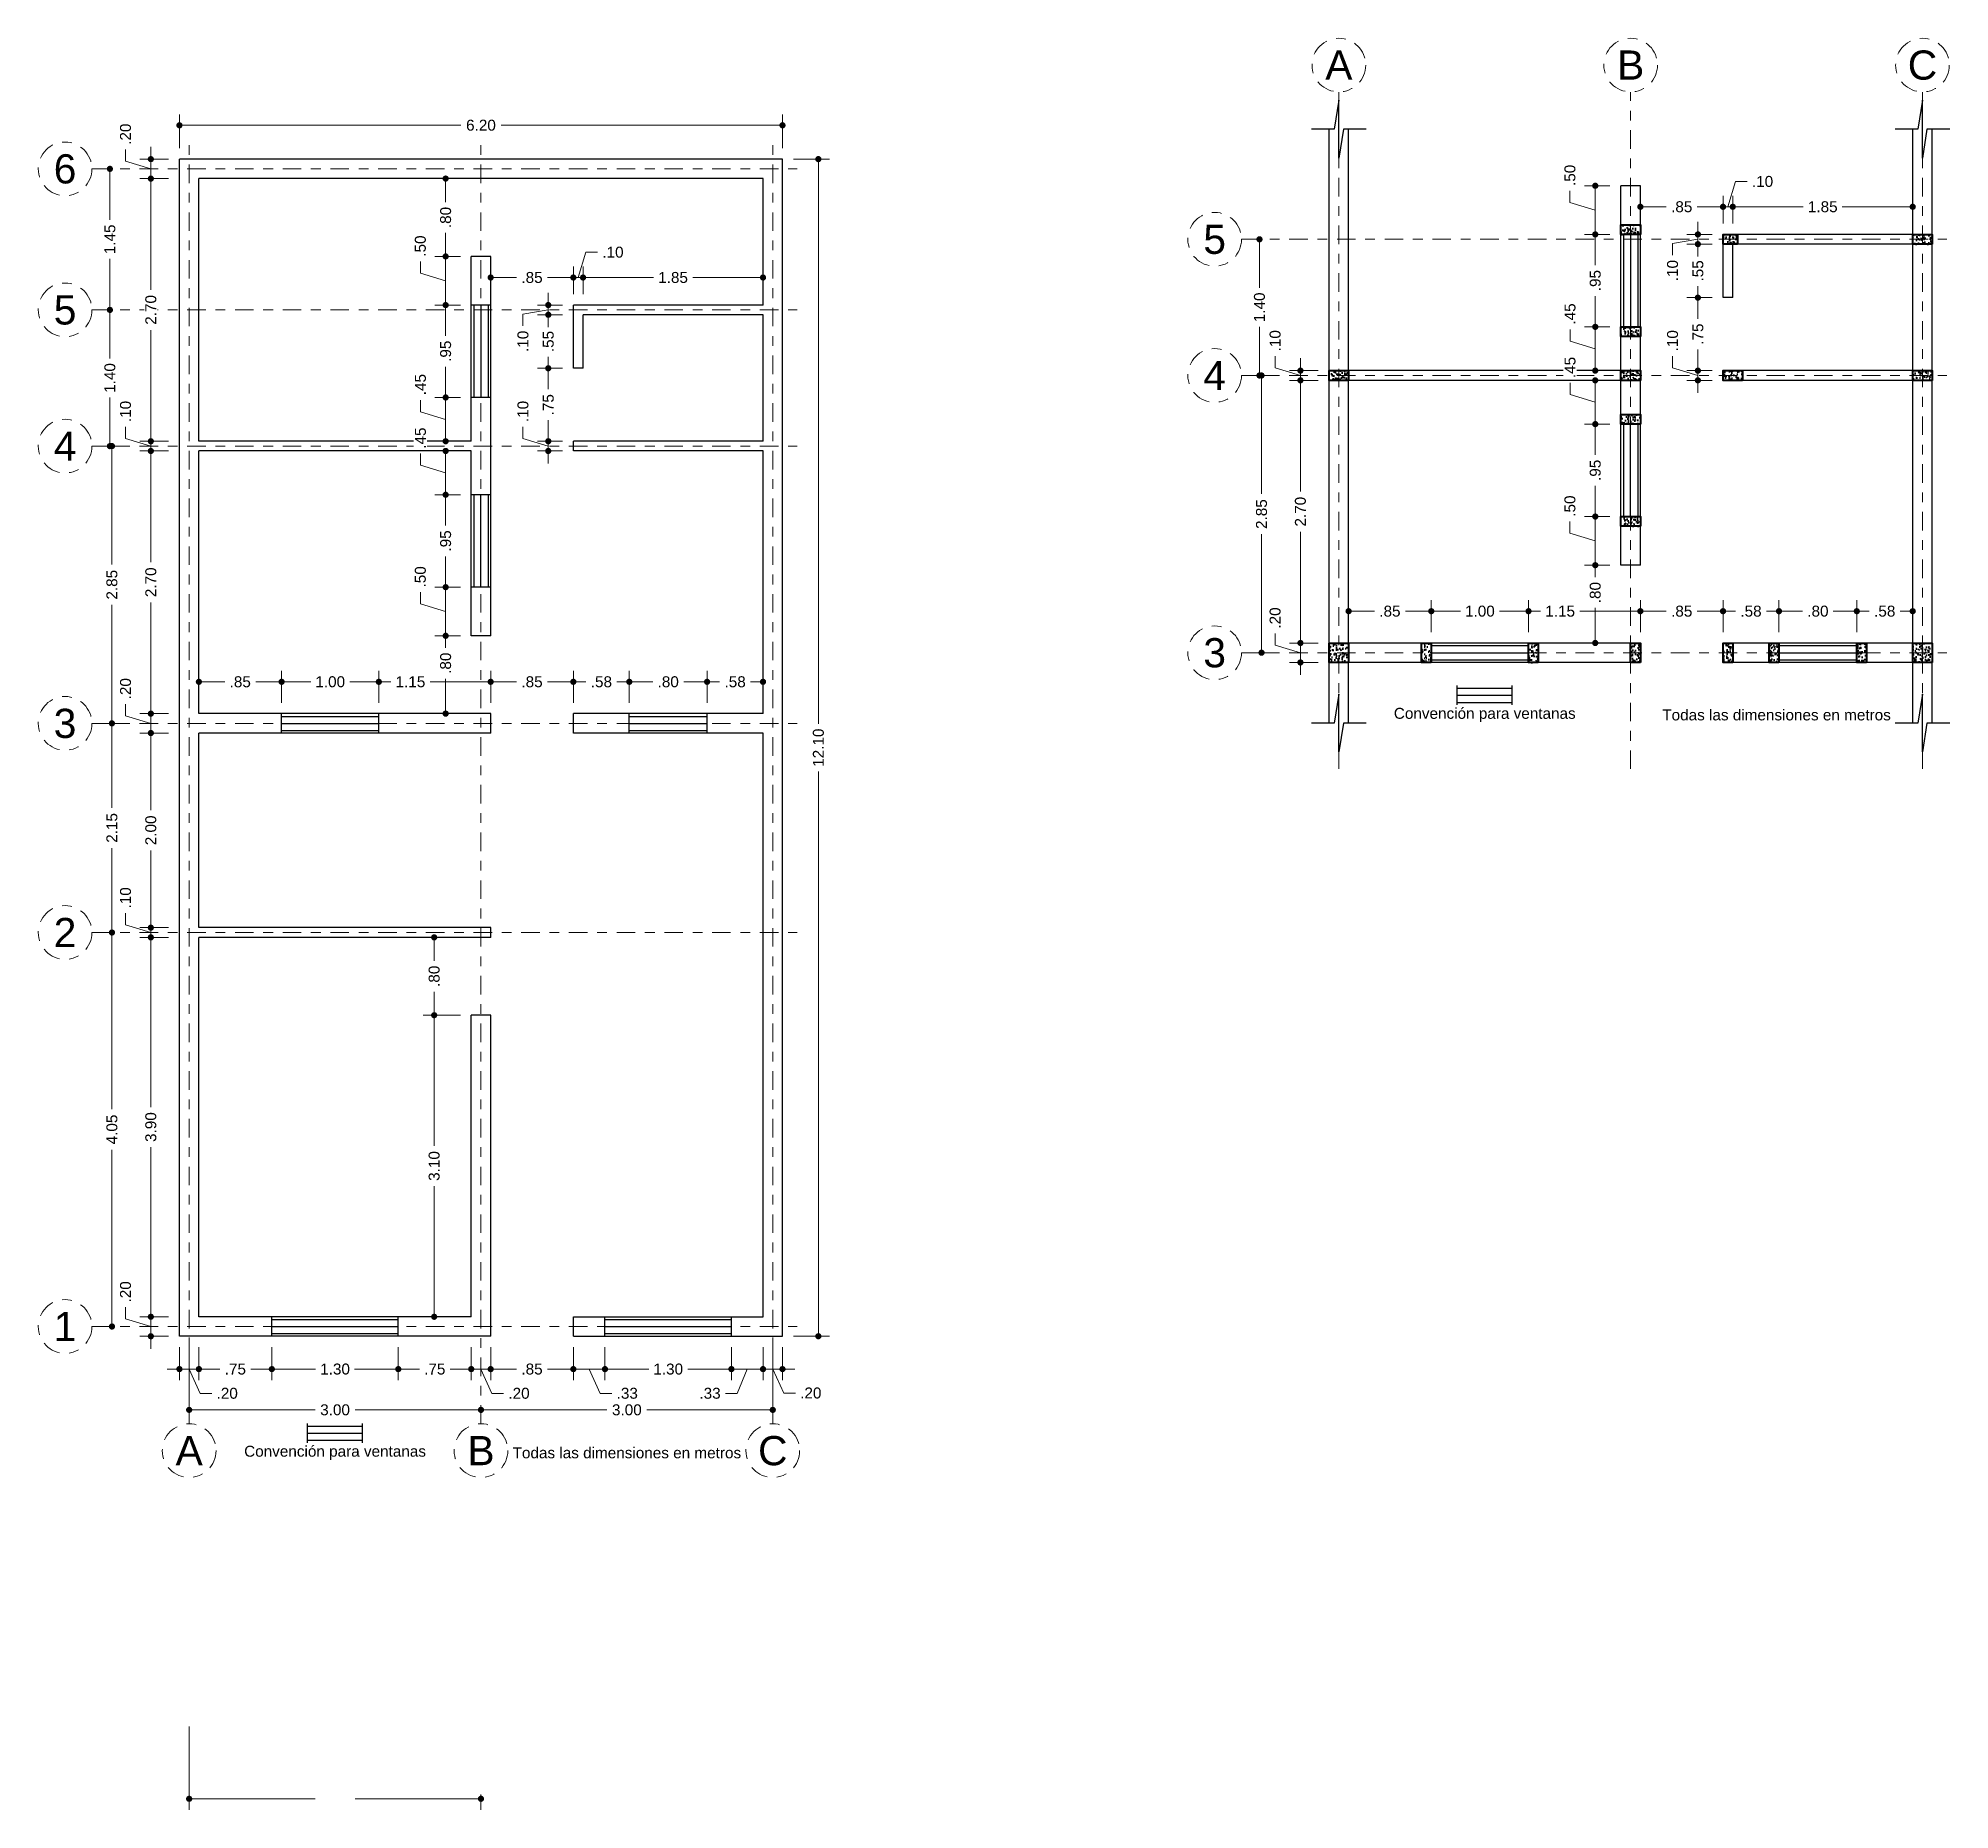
# Model space of a CAD drawing. Header units: metres. Extents: x 2537.7 to 2587, y 872.5 to 891.2.
# Drawn here: x 2537.74 to 2557.39, y 872.46 to 890.67 of the extents above; entities that cross this region are included whole.
import ezdxf
from ezdxf.enums import TextEntityAlignment as Align

# ---------------------------------------------------------------- set-up
doc = ezdxf.new("R2010")
doc.units = ezdxf.units.M
doc.header["$LTSCALE"] = 0.01
doc.linetypes.add('CENTER2', pattern=[28.575, 19.05, -3.175, 3.175, -3.175])
for name, color, linetype, lineweight in [('Columnas', 7, 'Continuous', 40), ('Cotas', 7, 'Continuous', 18), ('Ejes', 7, 'CENTER2', 5), ('Muros', 7, 'Continuous', 25), ('Ventanas', 5, 'Continuous', 25)]:
    doc.layers.add(name, color=color, linetype=linetype, lineweight=lineweight)
doc.styles.get("Standard").update_dxf_attribs({"font": 'arial.ttf'})
doc.dimstyles.new('1-75', dxfattribs={"dimscale": 75, "dimtxt": 0.0015, "dimasz": 0.00085, "dimexe": 0.0015, "dimexo": 0.0015, "dimgap": 0.0008, "dimtad": 0, "dimzin": 4, "dimdsep": 46, "dimtxsty": 'Standard', "dimblk": 'DOT', "dimcen": 0.0009, "dimclrd": 256, "dimclre": 256, "dimclrt": 256, "dimadec": 0, "dimazin": 0, "dimtfac": 1, "dimtofl": 0, "dimtmove": 1, "dimatfit": 2, "dimfxl": 0.0015, "dimtfill": 1, "dimtolj": 1, "dimtzin": 4, "dimlwd": -1, "dimlwe": -1, "dimarcsym": 0})

msp = doc.modelspace()

# ---------------------------------------------------------------- texts
at = {"layer": 'Ejes'}
for s, p in [('A', (2551.113, 890.398)), ('B', (2554.113, 890.398)), ('C', (2557.113, 890.398)), ('6', (2538.017, 889.331)), ('5', (2549.836, 888.607)), ('5', (2538.017, 887.881)), ('4', (2549.836, 887.207)), ('4', (2538.017, 886.481)), ('3', (2549.836, 884.357)), ('3', (2538.017, 883.631)), ('2', (2538.017, 881.481)), ('1', (2538.017, 877.431)), ('A', (2539.293, 876.155)), ('B', (2542.293, 876.155)), ('C', (2545.293, 876.155))]:
    msp.add_text(s, height=0.3, dxfattribs=at).set_placement(p, align=Align.MIDDLE_CENTER)

# ---------------------------------------------------------------- blocks, each defined once
blk = doc.blocks.new('_DOT')
at = {"color": 0, "linetype": 'ByBlock'}
blk.add_line((-0.5, 0), (-1, 0), dxfattribs=at)
at = {"color": 0, "linetype": 'ByBlock', "const_width": 0.5}
blk.add_lwpolyline([(-0.25, 0, 1), (0.25, 0, 1)], format="xyb", close=True, dxfattribs=at)
blk = doc.blocks.new('*D12')
at = {"layer": 'Cotas', "transparency": 16777216}
for p, q in [((2540.143, 877.218), (2540.143, 876.88)), ((2541.443, 877.218), (2541.443, 876.88)), ((2540.207, 876.993), (2540.593, 876.993)), ((2541.38, 876.993), (2540.994, 876.993))]:
    blk.add_line(p, q, dxfattribs=at)
at = {"layer": 'Defpoints', "color": 0, "transparency": 16777216}
for p in [(2540.143, 877.331), (2541.443, 877.331), (2541.443, 876.993)]:
    blk.add_point(p, dxfattribs=at)
at = {"layer": 'Cotas', "transparency": 16777216, "xscale": 0.06375, "yscale": 0.06375, "zscale": 0.06375, "rotation": 180}
blk.add_blockref('_DOT', (2540.143, 876.993), dxfattribs=at)
at = {"layer": 'Cotas', "transparency": 16777216, "xscale": 0.06375, "yscale": 0.06375, "zscale": 0.06375}
blk.add_blockref('_DOT', (2541.443, 876.993), dxfattribs=at)
at = {"layer": 'Cotas', "transparency": 16777216, "insert": (2540.793, 876.993), "char_height": 0.1125, "attachment_point": 5, "bg_fill": 3, "box_fill_scale": 1.1, "bg_fill_color": 256, "bg_fill_true_color": 13158600, "bg_fill_transparency": 0}
blk.add_mtext('\\A1;1.30', dxfattribs=at)
blk = doc.blocks.new('*D13')
at = {"layer": 'Cotas', "transparency": 16777216}
for p, q in [((2542.393, 877.218), (2542.393, 876.88)), ((2543.243, 877.218), (2543.243, 876.88)), ((2542.457, 876.993), (2542.66, 876.993)), ((2543.18, 876.993), (2542.977, 876.993))]:
    blk.add_line(p, q, dxfattribs=at)
at = {"layer": 'Defpoints', "color": 0, "transparency": 16777216}
for p in [(2542.393, 877.331), (2543.243, 877.331), (2543.243, 876.993)]:
    blk.add_point(p, dxfattribs=at)
at = {"layer": 'Cotas', "transparency": 16777216, "xscale": 0.06375, "yscale": 0.06375, "zscale": 0.06375, "rotation": 180}
blk.add_blockref('_DOT', (2542.393, 876.993), dxfattribs=at)
at = {"layer": 'Cotas', "transparency": 16777216, "xscale": 0.06375, "yscale": 0.06375, "zscale": 0.06375}
blk.add_blockref('_DOT', (2543.243, 876.993), dxfattribs=at)
at = {"layer": 'Cotas', "transparency": 16777216, "insert": (2542.818, 876.993), "char_height": 0.1125, "attachment_point": 5, "bg_fill": 3, "box_fill_scale": 1.1, "bg_fill_color": 256, "bg_fill_true_color": 13158600, "bg_fill_transparency": 0}
blk.add_mtext('\\A1;.85', dxfattribs=at)
blk = doc.blocks.new('*D14')
at = {"layer": 'Cotas', "transparency": 16777216}
for p, q in [((2543.243, 877.218), (2543.243, 876.88)), ((2543.568, 877.218), (2543.568, 876.88)), ((2543.307, 876.993), (2543.505, 876.993)), ((2543.406, 876.993), (2543.518, 876.744)), ((2543.518, 876.744), (2543.638, 876.744))]:
    blk.add_line(p, q, dxfattribs=at)
at = {"layer": 'Defpoints', "color": 0, "transparency": 16777216}
for p in [(2543.243, 877.331), (2543.568, 877.331), (2543.568, 876.993)]:
    blk.add_point(p, dxfattribs=at)
at = {"layer": 'Cotas', "transparency": 16777216, "xscale": 0.06375, "yscale": 0.06375, "zscale": 0.06375, "rotation": 180}
blk.add_blockref('_DOT', (2543.243, 876.993), dxfattribs=at)
at = {"layer": 'Cotas', "transparency": 16777216, "xscale": 0.06375, "yscale": 0.06375, "zscale": 0.06375}
blk.add_blockref('_DOT', (2543.568, 876.993), dxfattribs=at)
at = {"layer": 'Cotas', "transparency": 16777216, "insert": (2543.797, 876.744), "char_height": 0.1125, "attachment_point": 5, "bg_fill": 3, "box_fill_scale": 1.1, "bg_fill_color": 256, "bg_fill_true_color": 13158600, "bg_fill_transparency": 0}
blk.add_mtext('\\A1;.33', dxfattribs=at)
blk = doc.blocks.new('*D15')
at = {"layer": 'Cotas', "transparency": 16777216}
for p, q in [((2543.568, 877.218), (2543.568, 876.88)), ((2544.868, 877.218), (2544.868, 876.88)), ((2543.632, 876.993), (2544.018, 876.993)), ((2544.805, 876.993), (2544.419, 876.993))]:
    blk.add_line(p, q, dxfattribs=at)
at = {"layer": 'Defpoints', "color": 0, "transparency": 16777216}
for p in [(2543.568, 877.331), (2544.868, 877.331), (2544.868, 876.993)]:
    blk.add_point(p, dxfattribs=at)
at = {"layer": 'Cotas', "transparency": 16777216, "xscale": 0.06375, "yscale": 0.06375, "zscale": 0.06375, "rotation": 180}
blk.add_blockref('_DOT', (2543.568, 876.993), dxfattribs=at)
at = {"layer": 'Cotas', "transparency": 16777216, "xscale": 0.06375, "yscale": 0.06375, "zscale": 0.06375}
blk.add_blockref('_DOT', (2544.868, 876.993), dxfattribs=at)
at = {"layer": 'Cotas', "transparency": 16777216, "insert": (2544.218, 876.993), "char_height": 0.1125, "attachment_point": 5, "bg_fill": 3, "box_fill_scale": 1.1, "bg_fill_color": 256, "bg_fill_true_color": 13158600, "bg_fill_transparency": 0}
blk.add_mtext('\\A1;1.30', dxfattribs=at)
blk = doc.blocks.new('*D16')
at = {"layer": 'Cotas', "transparency": 16777216}
for p, q in [((2538.499, 881.417), (2538.499, 879.665)), ((2538.499, 877.495), (2538.499, 879.247))]:
    blk.add_line(p, q, dxfattribs=at)
at = {"layer": 'Defpoints', "color": 0, "transparency": 16777216}
for p in [(2538.499, 881.481), (2538.499, 881.481), (2538.499, 877.431)]:
    blk.add_point(p, dxfattribs=at)
at = {"layer": 'Cotas', "transparency": 16777216, "xscale": 0.06375, "yscale": 0.06375, "zscale": 0.06375}
for p, rotation in [((2538.499, 881.481), 90), ((2538.499, 877.431), 270)]:
    blk.add_blockref('_DOT', p, dxfattribs=dict(at, rotation=rotation))
at = {"layer": 'Cotas', "transparency": 16777216, "insert": (2538.499, 879.456), "char_height": 0.1125, "attachment_point": 5, "rotation": 90, "bg_fill": 3, "box_fill_scale": 1.1, "bg_fill_color": 256, "bg_fill_true_color": 13158600, "bg_fill_transparency": 0}
blk.add_mtext('\\A1;4.05', dxfattribs=at)
blk = doc.blocks.new('*D17')
at = {"layer": 'Cotas', "transparency": 16777216}
for p, q in [((2538.406, 883.631), (2538.612, 883.631)), ((2538.499, 883.567), (2538.499, 882.763)), ((2538.499, 881.545), (2538.499, 882.348))]:
    blk.add_line(p, q, dxfattribs=at)
at = {"layer": 'Defpoints', "color": 0, "transparency": 16777216}
for p in [(2538.293, 883.631), (2538.499, 883.631), (2538.499, 881.481)]:
    blk.add_point(p, dxfattribs=at)
at = {"layer": 'Cotas', "transparency": 16777216, "xscale": 0.06375, "yscale": 0.06375, "zscale": 0.06375}
for p, rotation in [((2538.499, 883.631), 90), ((2538.499, 881.481), 270)]:
    blk.add_blockref('_DOT', p, dxfattribs=dict(at, rotation=rotation))
at = {"layer": 'Cotas', "transparency": 16777216, "insert": (2538.499, 882.556), "char_height": 0.1125, "attachment_point": 5, "rotation": 90, "bg_fill": 3, "box_fill_scale": 1.1, "bg_fill_color": 256, "bg_fill_true_color": 13158600, "bg_fill_transparency": 0}
blk.add_mtext('\\A1;2.15', dxfattribs=at)
blk = doc.blocks.new('*D18')
at = {"layer": 'Cotas', "transparency": 16777216}
for p, q in [((2538.406, 886.481), (2538.612, 886.481)), ((2538.499, 886.417), (2538.499, 885.263)), ((2538.499, 883.695), (2538.499, 884.848)), ((2538.406, 883.631), (2538.612, 883.631))]:
    blk.add_line(p, q, dxfattribs=at)
at = {"layer": 'Defpoints', "color": 0, "transparency": 16777216}
for p in [(2538.293, 886.481), (2538.499, 886.481), (2538.293, 883.631)]:
    blk.add_point(p, dxfattribs=at)
at = {"layer": 'Cotas', "transparency": 16777216, "xscale": 0.06375, "yscale": 0.06375, "zscale": 0.06375}
for p, rotation in [((2538.499, 886.481), 90), ((2538.499, 883.631), 270)]:
    blk.add_blockref('_DOT', p, dxfattribs=dict(at, rotation=rotation))
at = {"layer": 'Cotas', "transparency": 16777216, "insert": (2538.499, 885.056), "char_height": 0.1125, "attachment_point": 5, "rotation": 90, "bg_fill": 3, "box_fill_scale": 1.1, "bg_fill_color": 256, "bg_fill_true_color": 13158600, "bg_fill_transparency": 0}
blk.add_mtext('\\A1;2.85', dxfattribs=at)
blk = doc.blocks.new('*D19')
at = {"layer": 'Cotas', "transparency": 16777216}
for p, q in [((2538.392, 887.881), (2538.365, 887.881)), ((2538.478, 887.817), (2538.478, 887.381)), ((2538.478, 886.545), (2538.478, 886.98)), ((2538.406, 886.481), (2538.59, 886.481))]:
    blk.add_line(p, q, dxfattribs=at)
at = {"layer": 'Defpoints', "color": 0, "transparency": 16777216}
for p in [(2538.478, 887.881), (2538.505, 887.881), (2538.293, 886.481)]:
    blk.add_point(p, dxfattribs=at)
at = {"layer": 'Cotas', "transparency": 16777216, "xscale": 0.06375, "yscale": 0.06375, "zscale": 0.06375}
for p, rotation in [((2538.478, 887.881), 90), ((2538.478, 886.481), 270)]:
    blk.add_blockref('_DOT', p, dxfattribs=dict(at, rotation=rotation))
at = {"layer": 'Cotas', "transparency": 16777216, "insert": (2538.478, 887.181), "char_height": 0.1125, "attachment_point": 5, "rotation": 90, "bg_fill": 3, "box_fill_scale": 1.1, "bg_fill_color": 256, "bg_fill_true_color": 13158600, "bg_fill_transparency": 0}
blk.add_mtext('\\A1;1.40', dxfattribs=at)
blk = doc.blocks.new('*D20')
at = {"layer": 'Cotas', "transparency": 16777216}
for p, q in [((2538.437, 889.331), (2538.365, 889.331)), ((2538.478, 889.267), (2538.478, 888.807)), ((2538.478, 887.945), (2538.478, 888.405)), ((2538.392, 887.881), (2538.365, 887.881))]:
    blk.add_line(p, q, dxfattribs=at)
at = {"layer": 'Defpoints', "color": 0, "transparency": 16777216}
for p in [(2538.478, 889.331), (2538.55, 889.331), (2538.505, 887.881)]:
    blk.add_point(p, dxfattribs=at)
at = {"layer": 'Cotas', "transparency": 16777216, "xscale": 0.06375, "yscale": 0.06375, "zscale": 0.06375}
for p, rotation in [((2538.478, 889.331), 90), ((2538.478, 887.881), 270)]:
    blk.add_blockref('_DOT', p, dxfattribs=dict(at, rotation=rotation))
at = {"layer": 'Cotas', "transparency": 16777216, "insert": (2538.478, 888.606), "char_height": 0.1125, "attachment_point": 5, "rotation": 90, "bg_fill": 3, "box_fill_scale": 1.1, "bg_fill_color": 256, "bg_fill_true_color": 13158600, "bg_fill_transparency": 0}
blk.add_mtext('\\A1;1.45', dxfattribs=at)
blk = doc.blocks.new('*D21')
at = {"layer": 'Cotas', "transparency": 16777216}
for p, q in [((2541.443, 877.218), (2541.443, 876.88)), ((2542.193, 877.219), (2542.193, 876.88)), ((2541.507, 876.993), (2541.66, 876.993)), ((2542.13, 876.993), (2541.977, 876.993))]:
    blk.add_line(p, q, dxfattribs=at)
at = {"layer": 'Defpoints', "color": 0, "transparency": 16777216}
for p in [(2541.443, 877.331), (2542.193, 877.332), (2542.193, 876.993)]:
    blk.add_point(p, dxfattribs=at)
at = {"layer": 'Cotas', "transparency": 16777216, "xscale": 0.06375, "yscale": 0.06375, "zscale": 0.06375, "rotation": 180}
blk.add_blockref('_DOT', (2541.443, 876.993), dxfattribs=at)
at = {"layer": 'Cotas', "transparency": 16777216, "xscale": 0.06375, "yscale": 0.06375, "zscale": 0.06375}
blk.add_blockref('_DOT', (2542.193, 876.993), dxfattribs=at)
at = {"layer": 'Cotas', "transparency": 16777216, "insert": (2541.818, 876.993), "char_height": 0.1125, "attachment_point": 5, "bg_fill": 3, "box_fill_scale": 1.1, "bg_fill_color": 256, "bg_fill_true_color": 13158600, "bg_fill_transparency": 0}
blk.add_mtext('\\A1;.75', dxfattribs=at)
blk = doc.blocks.new('*D22')
at = {"layer": 'Cotas', "transparency": 16777216}
for p, q in [((2542.193, 877.219), (2542.193, 876.88)), ((2542.393, 877.218), (2542.393, 876.88)), ((2542.13, 876.993), (2542.066, 876.993)), ((2542.193, 876.993), (2542.393, 876.993)), ((2542.293, 876.993), (2542.406, 876.744)), ((2542.457, 876.993), (2542.521, 876.993)), ((2542.406, 876.744), (2542.526, 876.744))]:
    blk.add_line(p, q, dxfattribs=at)
at = {"layer": 'Defpoints', "color": 0, "transparency": 16777216}
for p in [(2542.193, 877.332), (2542.393, 877.331), (2542.393, 876.993)]:
    blk.add_point(p, dxfattribs=at)
at = {"layer": 'Cotas', "transparency": 16777216, "xscale": 0.06375, "yscale": 0.06375, "zscale": 0.06375}
blk.add_blockref('_DOT', (2542.193, 876.993), dxfattribs=at)
at = {"layer": 'Cotas', "transparency": 16777216, "xscale": 0.06375, "yscale": 0.06375, "zscale": 0.06375, "rotation": 180}
blk.add_blockref('_DOT', (2542.393, 876.993), dxfattribs=at)
at = {"layer": 'Cotas', "transparency": 16777216, "insert": (2542.684, 876.744), "char_height": 0.1125, "attachment_point": 5, "bg_fill": 3, "box_fill_scale": 1.1, "bg_fill_color": 256, "bg_fill_true_color": 13158600, "bg_fill_transparency": 0}
blk.add_mtext('\\A1;.20', dxfattribs=at)
blk = doc.blocks.new('*D23')
at = {"layer": 'Cotas', "transparency": 16777216}
for p, q in [((2544.868, 877.218), (2544.868, 876.88)), ((2545.193, 877.218), (2545.193, 876.88)), ((2545.031, 876.993), (2544.926, 876.744)), ((2544.932, 876.993), (2545.13, 876.993)), ((2544.926, 876.744), (2544.806, 876.744))]:
    blk.add_line(p, q, dxfattribs=at)
at = {"layer": 'Defpoints', "color": 0, "transparency": 16777216}
for p in [(2544.868, 877.331), (2545.193, 877.331), (2545.193, 876.993)]:
    blk.add_point(p, dxfattribs=at)
at = {"layer": 'Cotas', "transparency": 16777216, "xscale": 0.06375, "yscale": 0.06375, "zscale": 0.06375, "rotation": 180}
blk.add_blockref('_DOT', (2544.868, 876.993), dxfattribs=at)
at = {"layer": 'Cotas', "transparency": 16777216, "xscale": 0.06375, "yscale": 0.06375, "zscale": 0.06375}
blk.add_blockref('_DOT', (2545.193, 876.993), dxfattribs=at)
at = {"layer": 'Cotas', "transparency": 16777216, "insert": (2544.648, 876.744), "char_height": 0.1125, "attachment_point": 5, "bg_fill": 3, "box_fill_scale": 1.1, "bg_fill_color": 256, "bg_fill_true_color": 13158600, "bg_fill_transparency": 0}
blk.add_mtext('\\A1;.33', dxfattribs=at)
blk = doc.blocks.new('*D24')
at = {"layer": 'Cotas', "transparency": 16777216}
for p, q in [((2538.639, 877.509), (2538.639, 877.629)), ((2538.899, 877.431), (2538.639, 877.509)), ((2539.081, 877.531), (2538.787, 877.531)), ((2538.899, 877.595), (2538.899, 877.658)), ((2538.899, 877.331), (2538.899, 877.531)), ((2539.081, 877.331), (2538.787, 877.331)), ((2538.899, 877.267), (2538.899, 877.203))]:
    blk.add_line(p, q, dxfattribs=at)
at = {"layer": 'Defpoints', "color": 0, "transparency": 16777216}
for p in [(2538.899, 877.531), (2539.193, 877.531), (2539.193, 877.331)]:
    blk.add_point(p, dxfattribs=at)
at = {"layer": 'Cotas', "transparency": 16777216, "xscale": 0.06375, "yscale": 0.06375, "zscale": 0.06375}
for p, rotation in [((2538.899, 877.531), 270), ((2538.899, 877.331), 90)]:
    blk.add_blockref('_DOT', p, dxfattribs=dict(at, rotation=rotation))
at = {"layer": 'Cotas', "transparency": 16777216, "insert": (2538.639, 877.787), "char_height": 0.1125, "attachment_point": 5, "rotation": 90, "bg_fill": 3, "box_fill_scale": 1.1, "bg_fill_color": 256, "bg_fill_true_color": 13158600, "bg_fill_transparency": 0}
blk.add_mtext('\\A1;.20', dxfattribs=at)
blk = doc.blocks.new('*D25')
at = {"layer": 'Cotas', "transparency": 16777216}
for p, q in [((2541.807, 881.431), (2541.7, 881.431)), ((2541.812, 881.367), (2541.812, 881.189)), ((2541.812, 880.695), (2541.812, 880.872)), ((2542.081, 880.631), (2541.7, 880.631))]:
    blk.add_line(p, q, dxfattribs=at)
at = {"layer": 'Defpoints', "color": 0, "transparency": 16777216}
for p in [(2541.812, 881.431), (2541.919, 881.431), (2542.193, 880.631)]:
    blk.add_point(p, dxfattribs=at)
at = {"layer": 'Cotas', "transparency": 16777216, "xscale": 0.06375, "yscale": 0.06375, "zscale": 0.06375}
for p, rotation in [((2541.812, 881.431), 90), ((2541.812, 880.631), 270)]:
    blk.add_blockref('_DOT', p, dxfattribs=dict(at, rotation=rotation))
at = {"layer": 'Cotas', "transparency": 16777216, "insert": (2541.812, 881.031), "char_height": 0.1125, "attachment_point": 5, "rotation": 90, "bg_fill": 3, "box_fill_scale": 1.1, "bg_fill_color": 256, "bg_fill_true_color": 13158600, "bg_fill_transparency": 0}
blk.add_mtext('\\A1;.80', dxfattribs=at)
blk = doc.blocks.new('*D26')
at = {"layer": 'Cotas', "transparency": 16777216}
for p, q in [((2542.081, 884.531), (2541.818, 884.531)), ((2541.93, 884.467), (2541.93, 884.407)), ((2541.93, 883.795), (2541.93, 884.09)), ((2542.281, 883.731), (2541.818, 883.731))]:
    blk.add_line(p, q, dxfattribs=at)
at = {"layer": 'Defpoints', "color": 0, "transparency": 16777216}
for p in [(2542.193, 884.531), (2541.93, 883.731), (2542.393, 883.731)]:
    blk.add_point(p, dxfattribs=at)
at = {"layer": 'Cotas', "transparency": 16777216, "xscale": 0.06375, "yscale": 0.06375, "zscale": 0.06375}
for p, rotation in [((2541.93, 884.531), 90), ((2541.93, 883.731), 270)]:
    blk.add_blockref('_DOT', p, dxfattribs=dict(at, rotation=rotation))
at = {"layer": 'Cotas', "transparency": 16777216, "insert": (2541.93, 884.249), "char_height": 0.1125, "attachment_point": 5, "rotation": 90, "bg_fill": 3, "box_fill_scale": 1.1, "bg_fill_color": 256, "bg_fill_true_color": 13158600, "bg_fill_transparency": 0}
blk.add_mtext('\\A1;.80', dxfattribs=at)
blk = doc.blocks.new('*D27')
at = {"layer": 'Cotas', "transparency": 16777216}
for p, q in [((2542.181, 889.231), (2541.818, 889.231)), ((2541.93, 889.167), (2541.93, 888.989)), ((2541.93, 888.495), (2541.93, 888.672)), ((2542.081, 888.431), (2541.818, 888.431))]:
    blk.add_line(p, q, dxfattribs=at)
at = {"layer": 'Defpoints', "color": 0, "transparency": 16777216}
for p in [(2541.93, 889.231), (2542.293, 889.231), (2542.193, 888.431)]:
    blk.add_point(p, dxfattribs=at)
at = {"layer": 'Cotas', "transparency": 16777216, "xscale": 0.06375, "yscale": 0.06375, "zscale": 0.06375}
for p, rotation in [((2541.93, 889.231), 90), ((2541.93, 888.431), 270)]:
    blk.add_blockref('_DOT', p, dxfattribs=dict(at, rotation=rotation))
at = {"layer": 'Cotas', "transparency": 16777216, "insert": (2541.93, 888.831), "char_height": 0.1125, "attachment_point": 5, "rotation": 90, "bg_fill": 3, "box_fill_scale": 1.1, "bg_fill_color": 256, "bg_fill_true_color": 13158600, "bg_fill_transparency": 0}
blk.add_mtext('\\A1;.80', dxfattribs=at)
blk = doc.blocks.new('*D28')
at = {"layer": 'Cotas', "transparency": 16777216}
for p, q in [((2541.67, 888.259), (2541.67, 888.379)), ((2542.081, 888.431), (2541.818, 888.431)), ((2541.93, 888.367), (2541.93, 887.995)), ((2541.93, 888.181), (2541.67, 888.259)), ((2542.081, 887.931), (2541.818, 887.931))]:
    blk.add_line(p, q, dxfattribs=at)
at = {"layer": 'Defpoints', "color": 0, "transparency": 16777216}
for p in [(2542.193, 888.431), (2541.93, 887.931), (2542.193, 887.931)]:
    blk.add_point(p, dxfattribs=at)
at = {"layer": 'Cotas', "transparency": 16777216, "xscale": 0.06375, "yscale": 0.06375, "zscale": 0.06375}
for p, rotation in [((2541.93, 888.431), 90), ((2541.93, 887.931), 270)]:
    blk.add_blockref('_DOT', p, dxfattribs=dict(at, rotation=rotation))
at = {"layer": 'Cotas', "transparency": 16777216, "insert": (2541.67, 888.537), "char_height": 0.1125, "attachment_point": 5, "rotation": 90, "bg_fill": 3, "box_fill_scale": 1.1, "bg_fill_color": 256, "bg_fill_true_color": 13158600, "bg_fill_transparency": 0}
blk.add_mtext('\\A1;.50', dxfattribs=at)
blk = doc.blocks.new('*D29')
at = {"layer": 'Cotas', "transparency": 16777216}
for p, q in [((2542.081, 887.931), (2541.818, 887.931)), ((2541.93, 887.867), (2541.93, 887.615)), ((2541.93, 887.045), (2541.93, 887.297)), ((2542.081, 886.981), (2541.818, 886.981))]:
    blk.add_line(p, q, dxfattribs=at)
at = {"layer": 'Defpoints', "color": 0, "transparency": 16777216}
for p in [(2542.193, 887.931), (2541.93, 886.981), (2542.193, 886.981)]:
    blk.add_point(p, dxfattribs=at)
at = {"layer": 'Cotas', "transparency": 16777216, "xscale": 0.06375, "yscale": 0.06375, "zscale": 0.06375}
for p, rotation in [((2541.93, 887.931), 90), ((2541.93, 886.981), 270)]:
    blk.add_blockref('_DOT', p, dxfattribs=dict(at, rotation=rotation))
at = {"layer": 'Cotas', "transparency": 16777216, "insert": (2541.93, 887.456), "char_height": 0.1125, "attachment_point": 5, "rotation": 90, "bg_fill": 3, "box_fill_scale": 1.1, "bg_fill_color": 256, "bg_fill_true_color": 13158600, "bg_fill_transparency": 0}
blk.add_mtext('\\A1;.95', dxfattribs=at)
blk = doc.blocks.new('*D30')
at = {"layer": 'Cotas', "transparency": 16777216}
for p, q in [((2542.081, 885.981), (2541.818, 885.981)), ((2541.93, 885.917), (2541.93, 885.665)), ((2541.93, 885.095), (2541.93, 885.347)), ((2542.081, 885.031), (2541.818, 885.031))]:
    blk.add_line(p, q, dxfattribs=at)
at = {"layer": 'Defpoints', "color": 0, "transparency": 16777216}
for p in [(2541.93, 885.981), (2542.193, 885.981), (2542.193, 885.031)]:
    blk.add_point(p, dxfattribs=at)
at = {"layer": 'Cotas', "transparency": 16777216, "xscale": 0.06375, "yscale": 0.06375, "zscale": 0.06375}
for p, rotation in [((2541.93, 885.981), 90), ((2541.93, 885.031), 270)]:
    blk.add_blockref('_DOT', p, dxfattribs=dict(at, rotation=rotation))
at = {"layer": 'Cotas', "transparency": 16777216, "insert": (2541.93, 885.506), "char_height": 0.1125, "attachment_point": 5, "rotation": 90, "bg_fill": 3, "box_fill_scale": 1.1, "bg_fill_color": 256, "bg_fill_true_color": 13158600, "bg_fill_transparency": 0}
blk.add_mtext('\\A1;.95', dxfattribs=at)
blk = doc.blocks.new('*D31')
at = {"layer": 'Cotas', "transparency": 16777216}
for p, q in [((2542.393, 883.843), (2542.393, 884.17)), ((2543.243, 883.843), (2543.243, 884.17)), ((2542.457, 884.058), (2542.66, 884.058)), ((2543.18, 884.058), (2542.977, 884.058))]:
    blk.add_line(p, q, dxfattribs=at)
at = {"layer": 'Defpoints', "color": 0, "transparency": 16777216}
for p in [(2543.243, 884.058), (2542.393, 883.731), (2543.243, 883.731)]:
    blk.add_point(p, dxfattribs=at)
at = {"layer": 'Cotas', "transparency": 16777216, "xscale": 0.06375, "yscale": 0.06375, "zscale": 0.06375, "rotation": 180}
blk.add_blockref('_DOT', (2542.393, 884.058), dxfattribs=at)
at = {"layer": 'Cotas', "transparency": 16777216, "xscale": 0.06375, "yscale": 0.06375, "zscale": 0.06375}
blk.add_blockref('_DOT', (2543.243, 884.058), dxfattribs=at)
at = {"layer": 'Cotas', "transparency": 16777216, "insert": (2542.818, 884.058), "char_height": 0.1125, "attachment_point": 5, "bg_fill": 3, "box_fill_scale": 1.1, "bg_fill_color": 256, "bg_fill_true_color": 13158600, "bg_fill_transparency": 0}
blk.add_mtext('\\A1;.85', dxfattribs=at)
blk = doc.blocks.new('*D32')
at = {"layer": 'Cotas', "transparency": 16777216}
for p, q in [((2543.243, 883.843), (2543.243, 884.17)), ((2543.818, 883.843), (2543.818, 884.17)), ((2543.307, 884.058), (2543.372, 884.058)), ((2543.755, 884.058), (2543.69, 884.058))]:
    blk.add_line(p, q, dxfattribs=at)
at = {"layer": 'Defpoints', "color": 0, "transparency": 16777216}
for p in [(2543.818, 884.058), (2543.243, 883.731), (2543.818, 883.731)]:
    blk.add_point(p, dxfattribs=at)
at = {"layer": 'Cotas', "transparency": 16777216, "xscale": 0.06375, "yscale": 0.06375, "zscale": 0.06375, "rotation": 180}
blk.add_blockref('_DOT', (2543.243, 884.058), dxfattribs=at)
at = {"layer": 'Cotas', "transparency": 16777216, "xscale": 0.06375, "yscale": 0.06375, "zscale": 0.06375}
blk.add_blockref('_DOT', (2543.818, 884.058), dxfattribs=at)
at = {"layer": 'Cotas', "transparency": 16777216, "insert": (2543.531, 884.058), "char_height": 0.1125, "attachment_point": 5, "bg_fill": 3, "box_fill_scale": 1.1, "bg_fill_color": 256, "bg_fill_true_color": 13158600, "bg_fill_transparency": 0}
blk.add_mtext('\\A1;.58', dxfattribs=at)
blk = doc.blocks.new('*D33')
at = {"layer": 'Cotas', "transparency": 16777216}
for p, q in [((2543.818, 883.843), (2543.818, 884.17)), ((2544.618, 883.843), (2544.618, 884.17)), ((2543.882, 884.058), (2544.06, 884.058)), ((2544.555, 884.058), (2544.377, 884.058))]:
    blk.add_line(p, q, dxfattribs=at)
at = {"layer": 'Defpoints', "color": 0, "transparency": 16777216}
for p in [(2544.618, 884.058), (2543.818, 883.731), (2544.618, 883.731)]:
    blk.add_point(p, dxfattribs=at)
at = {"layer": 'Cotas', "transparency": 16777216, "xscale": 0.06375, "yscale": 0.06375, "zscale": 0.06375, "rotation": 180}
blk.add_blockref('_DOT', (2543.818, 884.058), dxfattribs=at)
at = {"layer": 'Cotas', "transparency": 16777216, "xscale": 0.06375, "yscale": 0.06375, "zscale": 0.06375}
blk.add_blockref('_DOT', (2544.618, 884.058), dxfattribs=at)
at = {"layer": 'Cotas', "transparency": 16777216, "insert": (2544.218, 884.058), "char_height": 0.1125, "attachment_point": 5, "bg_fill": 3, "box_fill_scale": 1.1, "bg_fill_color": 256, "bg_fill_true_color": 13158600, "bg_fill_transparency": 0}
blk.add_mtext('\\A1;.80', dxfattribs=at)
blk = doc.blocks.new('*D34')
at = {"layer": 'Cotas', "transparency": 16777216}
for p, q in [((2543.131, 887.831), (2542.873, 887.831)), ((2542.985, 887.767), (2542.985, 887.715)), ((2542.985, 887.345), (2542.985, 887.397)), ((2543.131, 887.281), (2542.873, 887.281))]:
    blk.add_line(p, q, dxfattribs=at)
at = {"layer": 'Defpoints', "color": 0, "transparency": 16777216}
for p in [(2543.243, 887.831), (2542.985, 887.281), (2543.243, 887.281)]:
    blk.add_point(p, dxfattribs=at)
at = {"layer": 'Cotas', "transparency": 16777216, "insert": (2542.985, 887.556), "char_height": 0.1125, "attachment_point": 5, "rotation": 90, "bg_fill": 3, "box_fill_scale": 1.1, "bg_fill_color": 256, "bg_fill_true_color": 13158600, "bg_fill_transparency": 0}
blk.add_mtext('\\A1;.55', dxfattribs=at)
at = {"layer": 'Cotas', "transparency": 16777216, "xscale": 0.06375, "yscale": 0.06375, "zscale": 0.06375}
for p, rotation in [((2542.985, 887.831), 90), ((2542.985, 887.281), 270)]:
    blk.add_blockref('_DOT', p, dxfattribs=dict(at, rotation=rotation))
blk = doc.blocks.new('*D35')
at = {"layer": 'Cotas', "transparency": 16777216}
for p, q in [((2543.131, 887.281), (2542.873, 887.281)), ((2542.985, 887.217), (2542.985, 887.065)), ((2542.985, 886.595), (2542.985, 886.747)), ((2543.131, 886.531), (2542.873, 886.531))]:
    blk.add_line(p, q, dxfattribs=at)
at = {"layer": 'Defpoints', "color": 0, "transparency": 16777216}
for p in [(2543.243, 887.281), (2542.985, 886.531), (2543.243, 886.531)]:
    blk.add_point(p, dxfattribs=at)
at = {"layer": 'Cotas', "transparency": 16777216, "xscale": 0.06375, "yscale": 0.06375, "zscale": 0.06375}
for p, rotation in [((2542.985, 887.281), 90), ((2542.985, 886.531), 270)]:
    blk.add_blockref('_DOT', p, dxfattribs=dict(at, rotation=rotation))
at = {"layer": 'Cotas', "transparency": 16777216, "insert": (2542.985, 886.906), "char_height": 0.1125, "attachment_point": 5, "rotation": 90, "bg_fill": 3, "box_fill_scale": 1.1, "bg_fill_color": 256, "bg_fill_true_color": 13158600, "bg_fill_transparency": 0}
blk.add_mtext('\\A1;.75', dxfattribs=at)
blk = doc.blocks.new('*D36')
at = {"layer": 'Cotas', "transparency": 16777216}
for p, q in [((2542.725, 886.559), (2542.725, 886.679)), ((2542.985, 886.481), (2542.725, 886.559)), ((2543.131, 886.531), (2542.873, 886.531)), ((2542.985, 886.595), (2542.985, 886.658)), ((2542.985, 886.531), (2542.985, 886.431)), ((2543.131, 886.431), (2542.873, 886.431)), ((2542.985, 886.367), (2542.985, 886.303))]:
    blk.add_line(p, q, dxfattribs=at)
at = {"layer": 'Defpoints', "color": 0, "transparency": 16777216}
for p in [(2543.243, 886.531), (2542.985, 886.431), (2543.243, 886.431)]:
    blk.add_point(p, dxfattribs=at)
at = {"layer": 'Cotas', "transparency": 16777216, "xscale": 0.06375, "yscale": 0.06375, "zscale": 0.06375}
for p, rotation in [((2542.985, 886.531), 270), ((2542.985, 886.431), 90)]:
    blk.add_blockref('_DOT', p, dxfattribs=dict(at, rotation=rotation))
at = {"layer": 'Cotas', "transparency": 16777216, "insert": (2542.725, 886.837), "char_height": 0.1125, "attachment_point": 5, "rotation": 90, "bg_fill": 3, "box_fill_scale": 1.1, "bg_fill_color": 256, "bg_fill_true_color": 13158600, "bg_fill_transparency": 0}
blk.add_mtext('\\A1;.10', dxfattribs=at)
blk = doc.blocks.new('*D37')
at = {"layer": 'Cotas', "transparency": 16777216}
for p, q in [((2542.393, 888.043), (2542.393, 888.326)), ((2543.243, 888.043), (2543.243, 888.326)), ((2542.457, 888.214), (2542.66, 888.214)), ((2543.18, 888.214), (2542.977, 888.214))]:
    blk.add_line(p, q, dxfattribs=at)
at = {"layer": 'Defpoints', "color": 0, "transparency": 16777216}
for p in [(2542.393, 888.214), (2542.393, 887.931), (2543.243, 887.931)]:
    blk.add_point(p, dxfattribs=at)
at = {"layer": 'Cotas', "transparency": 16777216, "xscale": 0.06375, "yscale": 0.06375, "zscale": 0.06375, "rotation": 180}
blk.add_blockref('_DOT', (2542.393, 888.214), dxfattribs=at)
at = {"layer": 'Cotas', "transparency": 16777216, "xscale": 0.06375, "yscale": 0.06375, "zscale": 0.06375}
blk.add_blockref('_DOT', (2543.243, 888.214), dxfattribs=at)
at = {"layer": 'Cotas', "transparency": 16777216, "insert": (2542.818, 888.214), "char_height": 0.1125, "attachment_point": 5, "bg_fill": 3, "box_fill_scale": 1.1, "bg_fill_color": 256, "bg_fill_true_color": 13158600, "bg_fill_transparency": 0}
blk.add_mtext('\\A1;.85', dxfattribs=at)
blk = doc.blocks.new('*D38')
at = {"layer": 'Cotas', "transparency": 16777216}
for p, q in [((2545.506, 889.431), (2545.875, 889.431)), ((2545.762, 889.367), (2545.762, 883.625)), ((2545.762, 877.395), (2545.762, 883.136)), ((2545.506, 877.331), (2545.875, 877.331))]:
    blk.add_line(p, q, dxfattribs=at)
at = {"layer": 'Defpoints', "color": 0, "transparency": 16777216}
for p in [(2545.393, 889.431), (2545.762, 889.431), (2545.393, 877.331)]:
    blk.add_point(p, dxfattribs=at)
at = {"layer": 'Cotas', "transparency": 16777216, "xscale": 0.06375, "yscale": 0.06375, "zscale": 0.06375}
for p, rotation in [((2545.762, 889.431), 90), ((2545.762, 877.331), 270)]:
    blk.add_blockref('_DOT', p, dxfattribs=dict(at, rotation=rotation))
at = {"layer": 'Cotas', "transparency": 16777216, "insert": (2545.762, 883.381), "char_height": 0.1125, "attachment_point": 5, "rotation": 90, "bg_fill": 3, "box_fill_scale": 1.1, "bg_fill_color": 256, "bg_fill_true_color": 13158600, "bg_fill_transparency": 0}
blk.add_mtext('\\A1;12.10', dxfattribs=at)
blk = doc.blocks.new('*D39')
at = {"layer": 'Cotas', "transparency": 16777216}
for p, q in [((2539.193, 889.543), (2539.193, 889.891)), ((2545.393, 889.543), (2545.393, 889.891)), ((2539.257, 889.779), (2542.087, 889.779)), ((2545.33, 889.779), (2542.5, 889.779))]:
    blk.add_line(p, q, dxfattribs=at)
at = {"layer": 'Defpoints', "color": 0, "transparency": 16777216}
for p in [(2539.193, 889.779), (2539.193, 889.431), (2545.393, 889.431)]:
    blk.add_point(p, dxfattribs=at)
at = {"layer": 'Cotas', "transparency": 16777216, "xscale": 0.06375, "yscale": 0.06375, "zscale": 0.06375, "rotation": 180}
blk.add_blockref('_DOT', (2539.193, 889.779), dxfattribs=at)
at = {"layer": 'Cotas', "transparency": 16777216, "xscale": 0.06375, "yscale": 0.06375, "zscale": 0.06375}
blk.add_blockref('_DOT', (2545.393, 889.779), dxfattribs=at)
at = {"layer": 'Cotas', "transparency": 16777216, "insert": (2542.293, 889.779), "char_height": 0.1125, "attachment_point": 5, "bg_fill": 3, "box_fill_scale": 1.1, "bg_fill_color": 256, "bg_fill_true_color": 13158600, "bg_fill_transparency": 0}
blk.add_mtext('\\A1;6.20', dxfattribs=at)
blk = doc.blocks.new('*D40')
at = {"layer": 'Cotas', "transparency": 16777216}
for p, q in [((2539.393, 877.218), (2539.393, 876.88)), ((2540.143, 877.218), (2540.143, 876.88)), ((2539.457, 876.993), (2539.61, 876.993)), ((2540.08, 876.993), (2539.927, 876.993))]:
    blk.add_line(p, q, dxfattribs=at)
at = {"layer": 'Defpoints', "color": 0, "transparency": 16777216}
for p in [(2539.393, 877.331), (2540.143, 877.331), (2539.393, 876.993)]:
    blk.add_point(p, dxfattribs=at)
at = {"layer": 'Cotas', "transparency": 16777216, "xscale": 0.06375, "yscale": 0.06375, "zscale": 0.06375, "rotation": 180}
blk.add_blockref('_DOT', (2539.393, 876.993), dxfattribs=at)
at = {"layer": 'Cotas', "transparency": 16777216, "xscale": 0.06375, "yscale": 0.06375, "zscale": 0.06375}
blk.add_blockref('_DOT', (2540.143, 876.993), dxfattribs=at)
at = {"layer": 'Cotas', "transparency": 16777216, "insert": (2539.768, 876.993), "char_height": 0.1125, "attachment_point": 5, "bg_fill": 3, "box_fill_scale": 1.1, "bg_fill_color": 256, "bg_fill_true_color": 13158600, "bg_fill_transparency": 0}
blk.add_mtext('\\A1;.75', dxfattribs=at)
blk = doc.blocks.new('*D41')
at = {"layer": 'Cotas', "transparency": 16777216}
for p, q in [((2539.081, 881.431), (2538.787, 881.431)), ((2538.899, 881.367), (2538.899, 879.687)), ((2538.899, 877.595), (2538.899, 879.275)), ((2539.081, 877.531), (2538.787, 877.531))]:
    blk.add_line(p, q, dxfattribs=at)
at = {"layer": 'Defpoints', "color": 0, "transparency": 16777216}
for p in [(2538.899, 881.431), (2539.193, 881.431), (2539.193, 877.531)]:
    blk.add_point(p, dxfattribs=at)
at = {"layer": 'Cotas', "transparency": 16777216, "xscale": 0.06375, "yscale": 0.06375, "zscale": 0.06375}
for p, rotation in [((2538.899, 881.431), 90), ((2538.899, 877.531), 270)]:
    blk.add_blockref('_DOT', p, dxfattribs=dict(at, rotation=rotation))
at = {"layer": 'Cotas', "transparency": 16777216, "insert": (2538.899, 879.481), "char_height": 0.1125, "attachment_point": 5, "rotation": 90, "bg_fill": 3, "box_fill_scale": 1.1, "bg_fill_color": 256, "bg_fill_true_color": 13158600, "bg_fill_transparency": 0}
blk.add_mtext('\\A1;3.90', dxfattribs=at)
blk = doc.blocks.new('*D42')
at = {"layer": 'Cotas', "transparency": 16777216}
for p, q in [((2539.081, 883.531), (2538.787, 883.531)), ((2538.899, 883.467), (2538.899, 882.738)), ((2538.899, 881.595), (2538.899, 882.324)), ((2539.081, 881.531), (2538.787, 881.531))]:
    blk.add_line(p, q, dxfattribs=at)
at = {"layer": 'Defpoints', "color": 0, "transparency": 16777216}
for p in [(2538.899, 883.531), (2539.193, 883.531), (2539.193, 881.531)]:
    blk.add_point(p, dxfattribs=at)
at = {"layer": 'Cotas', "transparency": 16777216, "xscale": 0.06375, "yscale": 0.06375, "zscale": 0.06375}
for p, rotation in [((2538.899, 883.531), 90), ((2538.899, 881.531), 270)]:
    blk.add_blockref('_DOT', p, dxfattribs=dict(at, rotation=rotation))
at = {"layer": 'Cotas', "transparency": 16777216, "insert": (2538.899, 882.531), "char_height": 0.1125, "attachment_point": 5, "rotation": 90, "bg_fill": 3, "box_fill_scale": 1.1, "bg_fill_color": 256, "bg_fill_true_color": 13158600, "bg_fill_transparency": 0}
blk.add_mtext('\\A1;2.00', dxfattribs=at)
blk = doc.blocks.new('*D43')
at = {"layer": 'Cotas', "transparency": 16777216}
for p, q in [((2539.081, 886.431), (2538.787, 886.431)), ((2538.899, 886.367), (2538.899, 885.288)), ((2538.899, 883.795), (2538.899, 884.874)), ((2539.081, 883.731), (2538.787, 883.731))]:
    blk.add_line(p, q, dxfattribs=at)
at = {"layer": 'Defpoints', "color": 0, "transparency": 16777216}
for p in [(2538.899, 886.431), (2539.193, 886.431), (2539.193, 883.731)]:
    blk.add_point(p, dxfattribs=at)
at = {"layer": 'Cotas', "transparency": 16777216, "xscale": 0.06375, "yscale": 0.06375, "zscale": 0.06375}
for p, rotation in [((2538.899, 886.431), 90), ((2538.899, 883.731), 270)]:
    blk.add_blockref('_DOT', p, dxfattribs=dict(at, rotation=rotation))
at = {"layer": 'Cotas', "transparency": 16777216, "insert": (2538.899, 885.081), "char_height": 0.1125, "attachment_point": 5, "rotation": 90, "bg_fill": 3, "box_fill_scale": 1.1, "bg_fill_color": 256, "bg_fill_true_color": 13158600, "bg_fill_transparency": 0}
blk.add_mtext('\\A1;2.70', dxfattribs=at)
blk = doc.blocks.new('*D44')
at = {"layer": 'Cotas', "transparency": 16777216}
for p, q in [((2541.67, 884.859), (2541.67, 884.979)), ((2542.081, 885.031), (2541.818, 885.031)), ((2541.93, 884.967), (2541.93, 884.595)), ((2541.93, 884.781), (2541.67, 884.859)), ((2542.081, 884.531), (2541.818, 884.531))]:
    blk.add_line(p, q, dxfattribs=at)
at = {"layer": 'Defpoints', "color": 0, "transparency": 16777216}
for p in [(2542.193, 885.031), (2541.93, 884.531), (2542.193, 884.531)]:
    blk.add_point(p, dxfattribs=at)
at = {"layer": 'Cotas', "transparency": 16777216, "xscale": 0.06375, "yscale": 0.06375, "zscale": 0.06375}
for p, rotation in [((2541.93, 885.031), 90), ((2541.93, 884.531), 270)]:
    blk.add_blockref('_DOT', p, dxfattribs=dict(at, rotation=rotation))
at = {"layer": 'Cotas', "transparency": 16777216, "insert": (2541.67, 885.137), "char_height": 0.1125, "attachment_point": 5, "rotation": 90, "bg_fill": 3, "box_fill_scale": 1.1, "bg_fill_color": 256, "bg_fill_true_color": 13158600, "bg_fill_transparency": 0}
blk.add_mtext('\\A1;.50', dxfattribs=at)
blk = doc.blocks.new('*D45')
at = {"layer": 'Cotas', "transparency": 16777216}
for p, q in [((2544.618, 883.843), (2544.618, 884.17)), ((2545.193, 883.843), (2545.193, 884.17)), ((2544.682, 884.058), (2544.747, 884.058)), ((2545.13, 884.058), (2545.065, 884.058))]:
    blk.add_line(p, q, dxfattribs=at)
at = {"layer": 'Defpoints', "color": 0, "transparency": 16777216}
for p in [(2545.193, 884.058), (2544.618, 883.731), (2545.193, 883.731)]:
    blk.add_point(p, dxfattribs=at)
at = {"layer": 'Cotas', "transparency": 16777216, "xscale": 0.06375, "yscale": 0.06375, "zscale": 0.06375, "rotation": 180}
blk.add_blockref('_DOT', (2544.618, 884.058), dxfattribs=at)
at = {"layer": 'Cotas', "transparency": 16777216, "xscale": 0.06375, "yscale": 0.06375, "zscale": 0.06375}
blk.add_blockref('_DOT', (2545.193, 884.058), dxfattribs=at)
at = {"layer": 'Cotas', "transparency": 16777216, "insert": (2544.906, 884.058), "char_height": 0.1125, "attachment_point": 5, "bg_fill": 3, "box_fill_scale": 1.1, "bg_fill_color": 256, "bg_fill_true_color": 13158600, "bg_fill_transparency": 0}
blk.add_mtext('\\A1;.58', dxfattribs=at)
blk = doc.blocks.new('*D46')
at = {"layer": 'Cotas', "transparency": 16777216}
for p, q in [((2538.639, 883.709), (2538.639, 883.829)), ((2538.899, 883.795), (2538.899, 883.858)), ((2538.899, 883.631), (2538.639, 883.709)), ((2539.081, 883.731), (2538.787, 883.731)), ((2538.899, 883.731), (2538.899, 883.531)), ((2539.081, 883.531), (2538.787, 883.531)), ((2538.899, 883.467), (2538.899, 883.403))]:
    blk.add_line(p, q, dxfattribs=at)
at = {"layer": 'Defpoints', "color": 0, "transparency": 16777216}
for p in [(2539.193, 883.731), (2538.899, 883.531), (2539.193, 883.531)]:
    blk.add_point(p, dxfattribs=at)
at = {"layer": 'Cotas', "transparency": 16777216, "xscale": 0.06375, "yscale": 0.06375, "zscale": 0.06375}
for p, rotation in [((2538.899, 883.731), 270), ((2538.899, 883.531), 90)]:
    blk.add_blockref('_DOT', p, dxfattribs=dict(at, rotation=rotation))
at = {"layer": 'Cotas', "transparency": 16777216, "insert": (2538.639, 883.987), "char_height": 0.1125, "attachment_point": 5, "rotation": 90, "bg_fill": 3, "box_fill_scale": 1.1, "bg_fill_color": 256, "bg_fill_true_color": 13158600, "bg_fill_transparency": 0}
blk.add_mtext('\\A1;.20', dxfattribs=at)
blk = doc.blocks.new('*D47')
at = {"layer": 'Cotas', "transparency": 16777216}
for p, q in [((2539.293, 877.318), (2539.293, 876.461)), ((2539.357, 876.574), (2540.588, 876.574)), ((2542.23, 876.574), (2540.999, 876.574)), ((2542.293, 876.617), (2542.293, 876.461))]:
    blk.add_line(p, q, dxfattribs=at)
at = {"layer": 'Defpoints', "color": 0, "transparency": 16777216}
for p in [(2539.293, 877.431), (2542.293, 876.73), (2539.293, 876.574)]:
    blk.add_point(p, dxfattribs=at)
at = {"layer": 'Cotas', "transparency": 16777216, "xscale": 0.06375, "yscale": 0.06375, "zscale": 0.06375, "rotation": 180}
blk.add_blockref('_DOT', (2539.293, 876.574), dxfattribs=at)
at = {"layer": 'Cotas', "transparency": 16777216, "xscale": 0.06375, "yscale": 0.06375, "zscale": 0.06375}
blk.add_blockref('_DOT', (2542.293, 876.574), dxfattribs=at)
at = {"layer": 'Cotas', "transparency": 16777216, "insert": (2540.793, 876.574), "char_height": 0.1125, "attachment_point": 5, "bg_fill": 3, "box_fill_scale": 1.1, "bg_fill_color": 256, "bg_fill_true_color": 13158600, "bg_fill_transparency": 0}
blk.add_mtext('\\A1;3.00', dxfattribs=at)
blk = doc.blocks.new('*D48')
at = {"layer": 'Cotas', "transparency": 16777216}
for p, q in [((2545.293, 877.318), (2545.293, 876.461)), ((2542.293, 876.617), (2542.293, 876.461)), ((2542.357, 876.574), (2543.588, 876.574)), ((2545.23, 876.574), (2543.999, 876.574))]:
    blk.add_line(p, q, dxfattribs=at)
at = {"layer": 'Defpoints', "color": 0, "transparency": 16777216}
for p in [(2545.293, 877.431), (2542.293, 876.73), (2545.293, 876.574)]:
    blk.add_point(p, dxfattribs=at)
at = {"layer": 'Cotas', "transparency": 16777216, "xscale": 0.06375, "yscale": 0.06375, "zscale": 0.06375, "rotation": 180}
blk.add_blockref('_DOT', (2542.293, 876.574), dxfattribs=at)
at = {"layer": 'Cotas', "transparency": 16777216, "xscale": 0.06375, "yscale": 0.06375, "zscale": 0.06375}
blk.add_blockref('_DOT', (2545.293, 876.574), dxfattribs=at)
at = {"layer": 'Cotas', "transparency": 16777216, "insert": (2543.793, 876.574), "char_height": 0.1125, "attachment_point": 5, "bg_fill": 3, "box_fill_scale": 1.1, "bg_fill_color": 256, "bg_fill_true_color": 13158600, "bg_fill_transparency": 0}
blk.add_mtext('\\A1;3.00', dxfattribs=at)
blk = doc.blocks.new('*D49')
at = {"layer": 'Cotas', "transparency": 16777216}
for p, q in [((2539.193, 877.218), (2539.193, 876.88)), ((2539.393, 877.218), (2539.393, 876.88)), ((2539.13, 876.993), (2539.066, 876.993)), ((2539.393, 876.993), (2539.193, 876.993)), ((2539.293, 876.993), (2539.406, 876.744)), ((2539.457, 876.993), (2539.521, 876.993)), ((2539.406, 876.744), (2539.526, 876.744))]:
    blk.add_line(p, q, dxfattribs=at)
at = {"layer": 'Defpoints', "color": 0, "transparency": 16777216}
for p in [(2539.193, 877.331), (2539.393, 877.331), (2539.193, 876.993)]:
    blk.add_point(p, dxfattribs=at)
at = {"layer": 'Cotas', "transparency": 16777216, "xscale": 0.06375, "yscale": 0.06375, "zscale": 0.06375}
blk.add_blockref('_DOT', (2539.193, 876.993), dxfattribs=at)
at = {"layer": 'Cotas', "transparency": 16777216, "xscale": 0.06375, "yscale": 0.06375, "zscale": 0.06375, "rotation": 180}
blk.add_blockref('_DOT', (2539.393, 876.993), dxfattribs=at)
at = {"layer": 'Cotas', "transparency": 16777216, "insert": (2539.684, 876.744), "char_height": 0.1125, "attachment_point": 5, "bg_fill": 3, "box_fill_scale": 1.1, "bg_fill_color": 256, "bg_fill_true_color": 13158600, "bg_fill_transparency": 0}
blk.add_mtext('\\A1;.20', dxfattribs=at)
blk = doc.blocks.new('*D50')
at = {"layer": 'Cotas', "transparency": 16777216}
for p, q in [((2545.193, 877.218), (2545.193, 876.88)), ((2545.393, 877.218), (2545.393, 876.88)), ((2545.13, 876.993), (2545.066, 876.993)), ((2545.193, 876.993), (2545.393, 876.993)), ((2545.293, 876.993), (2545.406, 876.747)), ((2545.457, 876.993), (2545.521, 876.993)), ((2545.406, 876.747), (2545.526, 876.747))]:
    blk.add_line(p, q, dxfattribs=at)
at = {"layer": 'Defpoints', "color": 0, "transparency": 16777216}
for p in [(2545.193, 877.331), (2545.393, 877.331), (2545.393, 876.993)]:
    blk.add_point(p, dxfattribs=at)
at = {"layer": 'Cotas', "transparency": 16777216, "xscale": 0.06375, "yscale": 0.06375, "zscale": 0.06375}
blk.add_blockref('_DOT', (2545.193, 876.993), dxfattribs=at)
at = {"layer": 'Cotas', "transparency": 16777216, "xscale": 0.06375, "yscale": 0.06375, "zscale": 0.06375, "rotation": 180}
blk.add_blockref('_DOT', (2545.393, 876.993), dxfattribs=at)
at = {"layer": 'Cotas', "transparency": 16777216, "insert": (2545.684, 876.747), "char_height": 0.1125, "attachment_point": 5, "bg_fill": 3, "box_fill_scale": 1.1, "bg_fill_color": 256, "bg_fill_true_color": 13158600, "bg_fill_transparency": 0}
blk.add_mtext('\\A1;.20', dxfattribs=at)
blk = doc.blocks.new('*D51')
at = {"layer": 'Cotas', "transparency": 16777216}
for p, q in [((2538.639, 889.409), (2538.639, 889.529)), ((2538.899, 889.495), (2538.899, 889.558)), ((2538.899, 889.331), (2538.639, 889.409)), ((2539.081, 889.431), (2538.787, 889.431)), ((2538.899, 889.231), (2538.899, 889.431)), ((2539.081, 889.231), (2538.787, 889.231)), ((2538.899, 889.167), (2538.899, 889.103))]:
    blk.add_line(p, q, dxfattribs=at)
at = {"layer": 'Defpoints', "color": 0, "transparency": 16777216}
for p in [(2538.899, 889.431), (2539.193, 889.431), (2539.193, 889.231)]:
    blk.add_point(p, dxfattribs=at)
at = {"layer": 'Cotas', "transparency": 16777216, "xscale": 0.06375, "yscale": 0.06375, "zscale": 0.06375}
for p, rotation in [((2538.899, 889.431), 270), ((2538.899, 889.231), 90)]:
    blk.add_blockref('_DOT', p, dxfattribs=dict(at, rotation=rotation))
at = {"layer": 'Cotas', "transparency": 16777216, "insert": (2538.639, 889.687), "char_height": 0.1125, "attachment_point": 5, "rotation": 90, "bg_fill": 3, "box_fill_scale": 1.1, "bg_fill_color": 256, "bg_fill_true_color": 13158600, "bg_fill_transparency": 0}
blk.add_mtext('\\A1;.20', dxfattribs=at)
blk = doc.blocks.new('*D52')
at = {"layer": 'Cotas', "transparency": 16777216}
for p, q in [((2543.343, 888.043), (2543.343, 888.326)), ((2545.193, 888.043), (2545.193, 888.326)), ((2543.407, 888.214), (2544.067, 888.214)), ((2545.13, 888.214), (2544.47, 888.214))]:
    blk.add_line(p, q, dxfattribs=at)
at = {"layer": 'Defpoints', "color": 0, "transparency": 16777216}
for p in [(2545.193, 888.214), (2543.343, 887.931), (2545.193, 887.931)]:
    blk.add_point(p, dxfattribs=at)
at = {"layer": 'Cotas', "transparency": 16777216, "xscale": 0.06375, "yscale": 0.06375, "zscale": 0.06375, "rotation": 180}
blk.add_blockref('_DOT', (2543.343, 888.214), dxfattribs=at)
at = {"layer": 'Cotas', "transparency": 16777216, "xscale": 0.06375, "yscale": 0.06375, "zscale": 0.06375}
blk.add_blockref('_DOT', (2545.193, 888.214), dxfattribs=at)
at = {"layer": 'Cotas', "transparency": 16777216, "insert": (2544.268, 888.214), "char_height": 0.1125, "attachment_point": 5, "bg_fill": 3, "box_fill_scale": 1.1, "bg_fill_color": 256, "bg_fill_true_color": 13158600, "bg_fill_transparency": 0}
blk.add_mtext('\\A1;1.85', dxfattribs=at)
blk = doc.blocks.new('*D53')
at = {"layer": 'Cotas', "transparency": 16777216}
for p, q in [((2541.243, 883.843), (2541.243, 884.17)), ((2542.393, 883.843), (2542.393, 884.17)), ((2541.307, 884.058), (2541.367, 884.058)), ((2542.33, 884.058), (2541.77, 884.058))]:
    blk.add_line(p, q, dxfattribs=at)
at = {"layer": 'Defpoints', "color": 0, "transparency": 16777216}
for p in [(2541.243, 884.058), (2541.243, 883.731), (2542.393, 883.731)]:
    blk.add_point(p, dxfattribs=at)
at = {"layer": 'Cotas', "transparency": 16777216, "xscale": 0.06375, "yscale": 0.06375, "zscale": 0.06375, "rotation": 180}
blk.add_blockref('_DOT', (2541.243, 884.058), dxfattribs=at)
at = {"layer": 'Cotas', "transparency": 16777216, "xscale": 0.06375, "yscale": 0.06375, "zscale": 0.06375}
blk.add_blockref('_DOT', (2542.393, 884.058), dxfattribs=at)
at = {"layer": 'Cotas', "transparency": 16777216, "insert": (2541.568, 884.058), "char_height": 0.1125, "attachment_point": 5, "bg_fill": 3, "box_fill_scale": 1.1, "bg_fill_color": 256, "bg_fill_true_color": 13158600, "bg_fill_transparency": 0}
blk.add_mtext('\\A1;1.15', dxfattribs=at)
blk = doc.blocks.new('*D54')
at = {"layer": 'Cotas', "transparency": 16777216}
for p, q in [((2540.243, 883.843), (2540.243, 884.17)), ((2541.243, 883.843), (2541.243, 884.17)), ((2540.307, 884.058), (2540.543, 884.058)), ((2541.18, 884.058), (2540.944, 884.058))]:
    blk.add_line(p, q, dxfattribs=at)
at = {"layer": 'Defpoints', "color": 0, "transparency": 16777216}
for p in [(2540.243, 884.058), (2540.243, 883.731), (2541.243, 883.731)]:
    blk.add_point(p, dxfattribs=at)
at = {"layer": 'Cotas', "transparency": 16777216, "xscale": 0.06375, "yscale": 0.06375, "zscale": 0.06375, "rotation": 180}
blk.add_blockref('_DOT', (2540.243, 884.058), dxfattribs=at)
at = {"layer": 'Cotas', "transparency": 16777216, "xscale": 0.06375, "yscale": 0.06375, "zscale": 0.06375}
blk.add_blockref('_DOT', (2541.243, 884.058), dxfattribs=at)
at = {"layer": 'Cotas', "transparency": 16777216, "insert": (2540.743, 884.058), "char_height": 0.1125, "attachment_point": 5, "bg_fill": 3, "box_fill_scale": 1.1, "bg_fill_color": 256, "bg_fill_true_color": 13158600, "bg_fill_transparency": 0}
blk.add_mtext('\\A1;1.00', dxfattribs=at)
blk = doc.blocks.new('*D55')
at = {"layer": 'Cotas', "transparency": 16777216}
for p, q in [((2539.393, 883.843), (2539.393, 884.17)), ((2540.243, 883.843), (2540.243, 884.17)), ((2539.457, 884.058), (2539.66, 884.058)), ((2540.18, 884.058), (2539.977, 884.058))]:
    blk.add_line(p, q, dxfattribs=at)
at = {"layer": 'Defpoints', "color": 0, "transparency": 16777216}
for p in [(2539.393, 884.058), (2539.393, 883.731), (2540.243, 883.731)]:
    blk.add_point(p, dxfattribs=at)
at = {"layer": 'Cotas', "transparency": 16777216, "xscale": 0.06375, "yscale": 0.06375, "zscale": 0.06375, "rotation": 180}
blk.add_blockref('_DOT', (2539.393, 884.058), dxfattribs=at)
at = {"layer": 'Cotas', "transparency": 16777216, "xscale": 0.06375, "yscale": 0.06375, "zscale": 0.06375}
blk.add_blockref('_DOT', (2540.243, 884.058), dxfattribs=at)
at = {"layer": 'Cotas', "transparency": 16777216, "insert": (2539.818, 884.058), "char_height": 0.1125, "attachment_point": 5, "bg_fill": 3, "box_fill_scale": 1.1, "bg_fill_color": 256, "bg_fill_true_color": 13158600, "bg_fill_transparency": 0}
blk.add_mtext('\\A1;.85', dxfattribs=at)
blk = doc.blocks.new('*D56')
at = {"layer": 'Cotas', "transparency": 16777216}
for p, q in [((2542.081, 880.631), (2541.7, 880.631)), ((2541.812, 880.567), (2541.812, 879.287)), ((2541.812, 877.595), (2541.812, 878.875)), ((2542.081, 877.531), (2541.7, 877.531))]:
    blk.add_line(p, q, dxfattribs=at)
at = {"layer": 'Defpoints', "color": 0, "transparency": 16777216}
for p in [(2542.193, 880.631), (2541.812, 877.531), (2542.193, 877.531)]:
    blk.add_point(p, dxfattribs=at)
at = {"layer": 'Cotas', "transparency": 16777216, "xscale": 0.06375, "yscale": 0.06375, "zscale": 0.06375}
for p, rotation in [((2541.812, 880.631), 90), ((2541.812, 877.531), 270)]:
    blk.add_blockref('_DOT', p, dxfattribs=dict(at, rotation=rotation))
at = {"layer": 'Cotas', "transparency": 16777216, "insert": (2541.812, 879.081), "char_height": 0.1125, "attachment_point": 5, "rotation": 90, "bg_fill": 3, "box_fill_scale": 1.1, "bg_fill_color": 256, "bg_fill_true_color": 13158600, "bg_fill_transparency": 0}
blk.add_mtext('\\A1;3.10', dxfattribs=at)
blk = doc.blocks.new('*D57')
at = {"layer": 'Cotas', "transparency": 16777216}
for p, q in [((2538.639, 886.559), (2538.639, 886.679)), ((2538.899, 886.481), (2538.639, 886.559)), ((2539.081, 886.531), (2538.787, 886.531)), ((2538.899, 886.595), (2538.899, 886.658)), ((2538.899, 886.431), (2538.899, 886.531)), ((2539.081, 886.431), (2538.787, 886.431)), ((2538.899, 886.367), (2538.899, 886.303))]:
    blk.add_line(p, q, dxfattribs=at)
at = {"layer": 'Defpoints', "color": 0, "transparency": 16777216}
for p in [(2538.899, 886.531), (2539.193, 886.531), (2539.193, 886.431)]:
    blk.add_point(p, dxfattribs=at)
at = {"layer": 'Cotas', "transparency": 16777216, "xscale": 0.06375, "yscale": 0.06375, "zscale": 0.06375}
for p, rotation in [((2538.899, 886.531), 270), ((2538.899, 886.431), 90)]:
    blk.add_blockref('_DOT', p, dxfattribs=dict(at, rotation=rotation))
at = {"layer": 'Cotas', "transparency": 16777216, "insert": (2538.639, 886.837), "char_height": 0.1125, "attachment_point": 5, "rotation": 90, "bg_fill": 3, "box_fill_scale": 1.1, "bg_fill_color": 256, "bg_fill_true_color": 13158600, "bg_fill_transparency": 0}
blk.add_mtext('\\A1;.10', dxfattribs=at)
blk = doc.blocks.new('*D58')
at = {"layer": 'Cotas', "transparency": 16777216}
for p, q in [((2539.081, 889.231), (2538.787, 889.231)), ((2538.899, 889.167), (2538.899, 888.088)), ((2538.899, 886.595), (2538.899, 887.674)), ((2539.081, 886.531), (2538.787, 886.531))]:
    blk.add_line(p, q, dxfattribs=at)
at = {"layer": 'Defpoints', "color": 0, "transparency": 16777216}
for p in [(2538.899, 889.231), (2539.193, 889.231), (2539.193, 886.531)]:
    blk.add_point(p, dxfattribs=at)
at = {"layer": 'Cotas', "transparency": 16777216, "xscale": 0.06375, "yscale": 0.06375, "zscale": 0.06375}
for p, rotation in [((2538.899, 889.231), 90), ((2538.899, 886.531), 270)]:
    blk.add_blockref('_DOT', p, dxfattribs=dict(at, rotation=rotation))
at = {"layer": 'Cotas', "transparency": 16777216, "insert": (2538.899, 887.881), "char_height": 0.1125, "attachment_point": 5, "rotation": 90, "bg_fill": 3, "box_fill_scale": 1.1, "bg_fill_color": 256, "bg_fill_true_color": 13158600, "bg_fill_transparency": 0}
blk.add_mtext('\\A1;2.70', dxfattribs=at)
blk = doc.blocks.new('*D59')
at = {"layer": 'Cotas', "transparency": 16777216}
for p, q in [((2541.671, 886.284), (2541.671, 886.404)), ((2542.081, 886.431), (2541.818, 886.431)), ((2541.93, 886.045), (2541.93, 886.367)), ((2541.93, 886.206), (2541.671, 886.284)), ((2542.081, 885.981), (2541.818, 885.981))]:
    blk.add_line(p, q, dxfattribs=at)
at = {"layer": 'Defpoints', "color": 0, "transparency": 16777216}
for p in [(2541.93, 886.431), (2542.193, 886.431), (2542.193, 885.981)]:
    blk.add_point(p, dxfattribs=at)
at = {"layer": 'Cotas', "transparency": 16777216, "xscale": 0.06375, "yscale": 0.06375, "zscale": 0.06375}
for p, rotation in [((2541.93, 886.431), 90), ((2541.93, 885.981), 270)]:
    blk.add_blockref('_DOT', p, dxfattribs=dict(at, rotation=rotation))
at = {"layer": 'Cotas', "transparency": 16777216, "insert": (2541.671, 886.563), "char_height": 0.1125, "attachment_point": 5, "rotation": 90, "bg_fill": 3, "box_fill_scale": 1.1, "bg_fill_color": 256, "bg_fill_true_color": 13158600, "bg_fill_transparency": 0}
blk.add_mtext('\\A1;.45', dxfattribs=at)
blk = doc.blocks.new('*D60')
at = {"layer": 'Cotas', "transparency": 16777216}
for p, q in [((2541.671, 886.834), (2541.671, 886.954)), ((2542.081, 886.981), (2541.818, 886.981)), ((2541.93, 886.917), (2541.93, 886.595)), ((2541.93, 886.756), (2541.671, 886.834)), ((2542.081, 886.531), (2541.818, 886.531))]:
    blk.add_line(p, q, dxfattribs=at)
at = {"layer": 'Defpoints', "color": 0, "transparency": 16777216}
for p in [(2542.193, 886.981), (2541.93, 886.531), (2542.193, 886.531)]:
    blk.add_point(p, dxfattribs=at)
at = {"layer": 'Cotas', "transparency": 16777216, "xscale": 0.06375, "yscale": 0.06375, "zscale": 0.06375}
for p, rotation in [((2541.93, 886.981), 90), ((2541.93, 886.531), 270)]:
    blk.add_blockref('_DOT', p, dxfattribs=dict(at, rotation=rotation))
at = {"layer": 'Cotas', "transparency": 16777216, "insert": (2541.671, 887.113), "char_height": 0.1125, "attachment_point": 5, "rotation": 90, "bg_fill": 3, "box_fill_scale": 1.1, "bg_fill_color": 256, "bg_fill_true_color": 13158600, "bg_fill_transparency": 0}
blk.add_mtext('\\A1;.45', dxfattribs=at)
blk = doc.blocks.new('*D61')
at = {"layer": 'Cotas', "transparency": 16777216}
for p, q in [((2543.243, 888.043), (2543.243, 888.326)), ((2543.293, 888.214), (2543.371, 888.474)), ((2543.343, 888.043), (2543.343, 888.326)), ((2543.371, 888.474), (2543.491, 888.474)), ((2543.18, 888.214), (2543.116, 888.214)), ((2543.343, 888.214), (2543.243, 888.214)), ((2543.407, 888.214), (2543.471, 888.214))]:
    blk.add_line(p, q, dxfattribs=at)
at = {"layer": 'Defpoints', "color": 0, "transparency": 16777216}
for p in [(2543.243, 888.214), (2543.243, 887.931), (2543.343, 887.931)]:
    blk.add_point(p, dxfattribs=at)
at = {"layer": 'Cotas', "transparency": 16777216, "xscale": 0.06375, "yscale": 0.06375, "zscale": 0.06375}
blk.add_blockref('_DOT', (2543.243, 888.214), dxfattribs=at)
at = {"layer": 'Cotas', "transparency": 16777216, "xscale": 0.06375, "yscale": 0.06375, "zscale": 0.06375, "rotation": 180}
blk.add_blockref('_DOT', (2543.343, 888.214), dxfattribs=at)
at = {"layer": 'Cotas', "transparency": 16777216, "insert": (2543.65, 888.474), "char_height": 0.1125, "attachment_point": 5, "bg_fill": 3, "box_fill_scale": 1.1, "bg_fill_color": 256, "bg_fill_true_color": 13158600, "bg_fill_transparency": 0}
blk.add_mtext('\\A1;.10', dxfattribs=at)
blk = doc.blocks.new('*D62')
at = {"layer": 'Cotas', "transparency": 16777216}
for p, q in [((2543.131, 887.931), (2542.873, 887.931)), ((2542.985, 887.995), (2542.985, 888.058)), ((2542.985, 887.831), (2542.985, 887.931)), ((2542.985, 887.881), (2542.725, 887.836)), ((2542.725, 887.836), (2542.725, 887.716)), ((2543.131, 887.831), (2542.873, 887.831)), ((2542.985, 887.767), (2542.985, 887.703))]:
    blk.add_line(p, q, dxfattribs=at)
at = {"layer": 'Defpoints', "color": 0, "transparency": 16777216}
for p in [(2542.985, 887.931), (2543.243, 887.931), (2543.243, 887.831)]:
    blk.add_point(p, dxfattribs=at)
at = {"layer": 'Cotas', "transparency": 16777216, "xscale": 0.06375, "yscale": 0.06375, "zscale": 0.06375}
for p, rotation in [((2542.985, 887.931), 270), ((2542.985, 887.831), 90)]:
    blk.add_blockref('_DOT', p, dxfattribs=dict(at, rotation=rotation))
at = {"layer": 'Cotas', "transparency": 16777216, "insert": (2542.725, 887.558), "char_height": 0.1125, "attachment_point": 5, "rotation": 90, "bg_fill": 3, "box_fill_scale": 1.1, "bg_fill_color": 256, "bg_fill_true_color": 13158600, "bg_fill_transparency": 0}
blk.add_mtext('\\A1;.10', dxfattribs=at)
blk = doc.blocks.new('*D63')
at = {"layer": 'Cotas', "transparency": 16777216}
for p, q in [((2538.639, 881.559), (2538.639, 881.679)), ((2538.899, 881.595), (2538.899, 881.658)), ((2538.899, 881.481), (2538.639, 881.559)), ((2539.081, 881.531), (2538.787, 881.531)), ((2539.081, 881.431), (2538.787, 881.431)), ((2538.899, 881.431), (2538.899, 881.531)), ((2538.899, 881.367), (2538.899, 881.303))]:
    blk.add_line(p, q, dxfattribs=at)
at = {"layer": 'Defpoints', "color": 0, "transparency": 16777216}
for p in [(2538.899, 881.531), (2539.193, 881.531), (2539.193, 881.431)]:
    blk.add_point(p, dxfattribs=at)
at = {"layer": 'Cotas', "transparency": 16777216, "xscale": 0.06375, "yscale": 0.06375, "zscale": 0.06375}
for p, rotation in [((2538.899, 881.531), 270), ((2538.899, 881.431), 90)]:
    blk.add_blockref('_DOT', p, dxfattribs=dict(at, rotation=rotation))
at = {"layer": 'Cotas', "transparency": 16777216, "insert": (2538.639, 881.837), "char_height": 0.1125, "attachment_point": 5, "rotation": 90, "bg_fill": 3, "box_fill_scale": 1.1, "bg_fill_color": 256, "bg_fill_true_color": 13158600, "bg_fill_transparency": 0}
blk.add_mtext('\\A1;.10', dxfattribs=at)
blk = doc.blocks.new('*D64')
at = {"layer": 'Cotas', "transparency": 16777216}
for p, q in [((2550.225, 887.207), (2550.431, 887.207)), ((2550.318, 887.144), (2550.318, 885.99)), ((2550.318, 884.421), (2550.318, 885.575)), ((2550.225, 884.357), (2550.431, 884.357))]:
    blk.add_line(p, q, dxfattribs=at)
at = {"layer": 'Defpoints', "color": 0, "transparency": 16777216}
for p in [(2550.113, 887.207), (2550.318, 887.207), (2550.113, 884.357)]:
    blk.add_point(p, dxfattribs=at)
at = {"layer": 'Cotas', "transparency": 16777216, "xscale": 0.06375, "yscale": 0.06375, "zscale": 0.06375}
for p, rotation in [((2550.318, 887.207), 90), ((2550.318, 884.357), 270)]:
    blk.add_blockref('_DOT', p, dxfattribs=dict(at, rotation=rotation))
at = {"layer": 'Cotas', "transparency": 16777216, "insert": (2550.318, 885.782), "char_height": 0.1125, "attachment_point": 5, "rotation": 90, "bg_fill": 3, "box_fill_scale": 1.1, "bg_fill_color": 256, "bg_fill_true_color": 13158600, "bg_fill_transparency": 0}
blk.add_mtext('\\A1;2.85', dxfattribs=at)
blk = doc.blocks.new('*D65')
at = {"layer": 'Cotas', "transparency": 16777216}
for p, q in [((2550.211, 888.607), (2550.184, 888.607)), ((2550.297, 888.544), (2550.297, 888.108)), ((2550.297, 887.271), (2550.297, 887.707)), ((2550.225, 887.207), (2550.409, 887.207))]:
    blk.add_line(p, q, dxfattribs=at)
at = {"layer": 'Defpoints', "color": 0, "transparency": 16777216}
for p in [(2550.297, 888.607), (2550.324, 888.607), (2550.113, 887.207)]:
    blk.add_point(p, dxfattribs=at)
at = {"layer": 'Cotas', "transparency": 16777216, "xscale": 0.06375, "yscale": 0.06375, "zscale": 0.06375}
for p, rotation in [((2550.297, 888.607), 90), ((2550.297, 887.207), 270)]:
    blk.add_blockref('_DOT', p, dxfattribs=dict(at, rotation=rotation))
at = {"layer": 'Cotas', "transparency": 16777216, "insert": (2550.297, 887.907), "char_height": 0.1125, "attachment_point": 5, "rotation": 90, "bg_fill": 3, "box_fill_scale": 1.1, "bg_fill_color": 256, "bg_fill_true_color": 13158600, "bg_fill_transparency": 0}
blk.add_mtext('\\A1;1.40', dxfattribs=at)
blk = doc.blocks.new('*D66')
at = {"layer": 'Cotas', "transparency": 16777216}
for p, q in [((2553.9, 885.257), (2553.637, 885.257)), ((2553.749, 885.194), (2553.749, 885.134)), ((2553.749, 884.521), (2553.749, 884.817)), ((2554.1, 884.457), (2553.637, 884.457))]:
    blk.add_line(p, q, dxfattribs=at)
at = {"layer": 'Defpoints', "color": 0, "transparency": 16777216}
for p in [(2554.013, 885.257), (2553.749, 884.457), (2554.213, 884.457)]:
    blk.add_point(p, dxfattribs=at)
at = {"layer": 'Cotas', "transparency": 16777216, "xscale": 0.06375, "yscale": 0.06375, "zscale": 0.06375}
for p, rotation in [((2553.749, 885.257), 90), ((2553.749, 884.457), 270)]:
    blk.add_blockref('_DOT', p, dxfattribs=dict(at, rotation=rotation))
at = {"layer": 'Cotas', "transparency": 16777216, "insert": (2553.749, 884.975), "char_height": 0.1125, "attachment_point": 5, "rotation": 90, "bg_fill": 3, "box_fill_scale": 1.1, "bg_fill_color": 256, "bg_fill_true_color": 13158600, "bg_fill_transparency": 0}
blk.add_mtext('\\A1;.80', dxfattribs=at)
blk = doc.blocks.new('*D67')
at = {"layer": 'Cotas', "transparency": 16777216}
for p, q in [((2553.489, 888.985), (2553.489, 889.105)), ((2553.9, 889.157), (2553.637, 889.157)), ((2553.749, 889.094), (2553.749, 888.721)), ((2553.749, 888.907), (2553.489, 888.985)), ((2553.9, 888.657), (2553.637, 888.657))]:
    blk.add_line(p, q, dxfattribs=at)
at = {"layer": 'Defpoints', "color": 0, "transparency": 16777216}
for p in [(2554.013, 889.157), (2553.749, 888.657), (2554.013, 888.657)]:
    blk.add_point(p, dxfattribs=at)
at = {"layer": 'Cotas', "transparency": 16777216, "xscale": 0.06375, "yscale": 0.06375, "zscale": 0.06375}
for p, rotation in [((2553.749, 889.157), 90), ((2553.749, 888.657), 270)]:
    blk.add_blockref('_DOT', p, dxfattribs=dict(at, rotation=rotation))
at = {"layer": 'Cotas', "transparency": 16777216, "insert": (2553.489, 889.264), "char_height": 0.1125, "attachment_point": 5, "rotation": 90, "bg_fill": 3, "box_fill_scale": 1.1, "bg_fill_color": 256, "bg_fill_true_color": 13158600, "bg_fill_transparency": 0}
blk.add_mtext('\\A1;.50', dxfattribs=at)
blk = doc.blocks.new('*D68')
at = {"layer": 'Cotas', "transparency": 16777216}
for p, q in [((2553.9, 888.657), (2553.637, 888.657)), ((2553.749, 888.594), (2553.749, 888.341)), ((2553.749, 887.771), (2553.749, 888.024)), ((2553.9, 887.707), (2553.637, 887.707))]:
    blk.add_line(p, q, dxfattribs=at)
at = {"layer": 'Defpoints', "color": 0, "transparency": 16777216}
for p in [(2554.013, 888.657), (2553.749, 887.707), (2554.013, 887.707)]:
    blk.add_point(p, dxfattribs=at)
at = {"layer": 'Cotas', "transparency": 16777216, "xscale": 0.06375, "yscale": 0.06375, "zscale": 0.06375}
for p, rotation in [((2553.749, 888.657), 90), ((2553.749, 887.707), 270)]:
    blk.add_blockref('_DOT', p, dxfattribs=dict(at, rotation=rotation))
at = {"layer": 'Cotas', "transparency": 16777216, "insert": (2553.749, 888.182), "char_height": 0.1125, "attachment_point": 5, "rotation": 90, "bg_fill": 3, "box_fill_scale": 1.1, "bg_fill_color": 256, "bg_fill_true_color": 13158600, "bg_fill_transparency": 0}
blk.add_mtext('\\A1;.95', dxfattribs=at)
blk = doc.blocks.new('*D69')
at = {"layer": 'Cotas', "transparency": 16777216}
for p, q in [((2553.9, 886.707), (2553.637, 886.707)), ((2553.749, 886.644), (2553.749, 886.391)), ((2553.749, 885.821), (2553.749, 886.074)), ((2553.9, 885.757), (2553.637, 885.757))]:
    blk.add_line(p, q, dxfattribs=at)
at = {"layer": 'Defpoints', "color": 0, "transparency": 16777216}
for p in [(2553.749, 886.707), (2554.013, 886.707), (2554.013, 885.757)]:
    blk.add_point(p, dxfattribs=at)
at = {"layer": 'Cotas', "transparency": 16777216, "xscale": 0.06375, "yscale": 0.06375, "zscale": 0.06375}
for p, rotation in [((2553.749, 886.707), 90), ((2553.749, 885.757), 270)]:
    blk.add_blockref('_DOT', p, dxfattribs=dict(at, rotation=rotation))
at = {"layer": 'Cotas', "transparency": 16777216, "insert": (2553.749, 886.232), "char_height": 0.1125, "attachment_point": 5, "rotation": 90, "bg_fill": 3, "box_fill_scale": 1.1, "bg_fill_color": 256, "bg_fill_true_color": 13158600, "bg_fill_transparency": 0}
blk.add_mtext('\\A1;.95', dxfattribs=at)
blk = doc.blocks.new('*D70')
at = {"layer": 'Cotas', "transparency": 16777216}
for p, q in [((2554.213, 884.57), (2554.213, 884.897)), ((2554.276, 884.784), (2554.479, 884.784)), ((2554.999, 884.784), (2554.797, 884.784)), ((2555.063, 884.57), (2555.063, 884.897))]:
    blk.add_line(p, q, dxfattribs=at)
at = {"layer": 'Defpoints', "color": 0, "transparency": 16777216}
for p in [(2555.063, 884.784), (2554.213, 884.457), (2555.063, 884.457)]:
    blk.add_point(p, dxfattribs=at)
at = {"layer": 'Cotas', "transparency": 16777216, "xscale": 0.06375, "yscale": 0.06375, "zscale": 0.06375, "rotation": 180}
blk.add_blockref('_DOT', (2554.213, 884.784), dxfattribs=at)
at = {"layer": 'Cotas', "transparency": 16777216, "xscale": 0.06375, "yscale": 0.06375, "zscale": 0.06375}
blk.add_blockref('_DOT', (2555.063, 884.784), dxfattribs=at)
at = {"layer": 'Cotas', "transparency": 16777216, "insert": (2554.638, 884.784), "char_height": 0.1125, "attachment_point": 5, "bg_fill": 3, "box_fill_scale": 1.1, "bg_fill_color": 256, "bg_fill_true_color": 13158600, "bg_fill_transparency": 0}
blk.add_mtext('\\A1;.85', dxfattribs=at)
blk = doc.blocks.new('*D71')
at = {"layer": 'Cotas', "transparency": 16777216}
for p, q in [((2555.063, 884.57), (2555.063, 884.897)), ((2555.126, 884.784), (2555.191, 884.784)), ((2555.574, 884.784), (2555.509, 884.784)), ((2555.638, 884.57), (2555.638, 884.897))]:
    blk.add_line(p, q, dxfattribs=at)
at = {"layer": 'Defpoints', "color": 0, "transparency": 16777216}
for p in [(2555.638, 884.784), (2555.063, 884.457), (2555.638, 884.457)]:
    blk.add_point(p, dxfattribs=at)
at = {"layer": 'Cotas', "transparency": 16777216, "xscale": 0.06375, "yscale": 0.06375, "zscale": 0.06375, "rotation": 180}
blk.add_blockref('_DOT', (2555.063, 884.784), dxfattribs=at)
at = {"layer": 'Cotas', "transparency": 16777216, "xscale": 0.06375, "yscale": 0.06375, "zscale": 0.06375}
blk.add_blockref('_DOT', (2555.638, 884.784), dxfattribs=at)
at = {"layer": 'Cotas', "transparency": 16777216, "insert": (2555.35, 884.784), "char_height": 0.1125, "attachment_point": 5, "bg_fill": 3, "box_fill_scale": 1.1, "bg_fill_color": 256, "bg_fill_true_color": 13158600, "bg_fill_transparency": 0}
blk.add_mtext('\\A1;.58', dxfattribs=at)
blk = doc.blocks.new('*D72')
at = {"layer": 'Cotas', "transparency": 16777216}
for p, q in [((2555.638, 884.57), (2555.638, 884.897)), ((2555.701, 884.784), (2555.879, 884.784)), ((2556.374, 884.784), (2556.196, 884.784)), ((2556.438, 884.57), (2556.438, 884.897))]:
    blk.add_line(p, q, dxfattribs=at)
at = {"layer": 'Defpoints', "color": 0, "transparency": 16777216}
for p in [(2556.438, 884.784), (2555.638, 884.457), (2556.438, 884.457)]:
    blk.add_point(p, dxfattribs=at)
at = {"layer": 'Cotas', "transparency": 16777216, "xscale": 0.06375, "yscale": 0.06375, "zscale": 0.06375, "rotation": 180}
blk.add_blockref('_DOT', (2555.638, 884.784), dxfattribs=at)
at = {"layer": 'Cotas', "transparency": 16777216, "xscale": 0.06375, "yscale": 0.06375, "zscale": 0.06375}
blk.add_blockref('_DOT', (2556.438, 884.784), dxfattribs=at)
at = {"layer": 'Cotas', "transparency": 16777216, "insert": (2556.038, 884.784), "char_height": 0.1125, "attachment_point": 5, "bg_fill": 3, "box_fill_scale": 1.1, "bg_fill_color": 256, "bg_fill_true_color": 13158600, "bg_fill_transparency": 0}
blk.add_mtext('\\A1;.80', dxfattribs=at)
blk = doc.blocks.new('*D73')
at = {"layer": 'Cotas', "transparency": 16777216}
for p, q in [((2554.95, 888.557), (2554.692, 888.557)), ((2554.804, 888.494), (2554.804, 888.441)), ((2554.804, 888.071), (2554.804, 888.124)), ((2554.95, 888.007), (2554.692, 888.007))]:
    blk.add_line(p, q, dxfattribs=at)
at = {"layer": 'Defpoints', "color": 0, "transparency": 16777216}
for p in [(2555.063, 888.557), (2554.804, 888.007), (2555.063, 888.007)]:
    blk.add_point(p, dxfattribs=at)
at = {"layer": 'Cotas', "transparency": 16777216, "insert": (2554.804, 888.282), "char_height": 0.1125, "attachment_point": 5, "rotation": 90, "bg_fill": 3, "box_fill_scale": 1.1, "bg_fill_color": 256, "bg_fill_true_color": 13158600, "bg_fill_transparency": 0}
blk.add_mtext('\\A1;.55', dxfattribs=at)
at = {"layer": 'Cotas', "transparency": 16777216, "xscale": 0.06375, "yscale": 0.06375, "zscale": 0.06375}
for p, rotation in [((2554.804, 888.557), 90), ((2554.804, 888.007), 270)]:
    blk.add_blockref('_DOT', p, dxfattribs=dict(at, rotation=rotation))
blk = doc.blocks.new('*D74')
at = {"layer": 'Cotas', "transparency": 16777216}
for p, q in [((2554.95, 888.007), (2554.692, 888.007)), ((2554.804, 887.944), (2554.804, 887.791)), ((2554.804, 887.321), (2554.804, 887.474)), ((2554.95, 887.257), (2554.692, 887.257))]:
    blk.add_line(p, q, dxfattribs=at)
at = {"layer": 'Defpoints', "color": 0, "transparency": 16777216}
for p in [(2555.063, 888.007), (2554.804, 887.257), (2555.063, 887.257)]:
    blk.add_point(p, dxfattribs=at)
at = {"layer": 'Cotas', "transparency": 16777216, "xscale": 0.06375, "yscale": 0.06375, "zscale": 0.06375}
for p, rotation in [((2554.804, 888.007), 90), ((2554.804, 887.257), 270)]:
    blk.add_blockref('_DOT', p, dxfattribs=dict(at, rotation=rotation))
at = {"layer": 'Cotas', "transparency": 16777216, "insert": (2554.804, 887.632), "char_height": 0.1125, "attachment_point": 5, "rotation": 90, "bg_fill": 3, "box_fill_scale": 1.1, "bg_fill_color": 256, "bg_fill_true_color": 13158600, "bg_fill_transparency": 0}
blk.add_mtext('\\A1;.75', dxfattribs=at)
blk = doc.blocks.new('*D75')
at = {"layer": 'Cotas', "transparency": 16777216}
for p, q in [((2554.544, 887.285), (2554.544, 887.405)), ((2554.804, 887.321), (2554.804, 887.385)), ((2554.804, 887.207), (2554.544, 887.285)), ((2554.95, 887.257), (2554.692, 887.257)), ((2554.95, 887.157), (2554.692, 887.157)), ((2554.804, 887.257), (2554.804, 887.157)), ((2554.804, 887.094), (2554.804, 887.03))]:
    blk.add_line(p, q, dxfattribs=at)
at = {"layer": 'Defpoints', "color": 0, "transparency": 16777216}
for p in [(2554.804, 887.157), (2555.063, 887.257), (2555.063, 887.157)]:
    blk.add_point(p, dxfattribs=at)
at = {"layer": 'Cotas', "transparency": 16777216, "xscale": 0.06375, "yscale": 0.06375, "zscale": 0.06375}
for p, rotation in [((2554.804, 887.257), 270), ((2554.804, 887.157), 90)]:
    blk.add_blockref('_DOT', p, dxfattribs=dict(at, rotation=rotation))
at = {"layer": 'Cotas', "transparency": 16777216, "insert": (2554.544, 887.564), "char_height": 0.1125, "attachment_point": 5, "rotation": 90, "bg_fill": 3, "box_fill_scale": 1.1, "bg_fill_color": 256, "bg_fill_true_color": 13158600, "bg_fill_transparency": 0}
blk.add_mtext('\\A1;.10', dxfattribs=at)
blk = doc.blocks.new('*D76')
at = {"layer": 'Cotas', "transparency": 16777216}
for p, q in [((2554.213, 888.77), (2554.213, 889.053)), ((2554.276, 888.941), (2554.479, 888.941)), ((2554.999, 888.941), (2554.797, 888.941)), ((2555.063, 888.77), (2555.063, 889.053))]:
    blk.add_line(p, q, dxfattribs=at)
at = {"layer": 'Defpoints', "color": 0, "transparency": 16777216}
for p in [(2554.213, 888.941), (2554.213, 888.657), (2555.063, 888.657)]:
    blk.add_point(p, dxfattribs=at)
at = {"layer": 'Cotas', "transparency": 16777216, "xscale": 0.06375, "yscale": 0.06375, "zscale": 0.06375, "rotation": 180}
blk.add_blockref('_DOT', (2554.213, 888.941), dxfattribs=at)
at = {"layer": 'Cotas', "transparency": 16777216, "xscale": 0.06375, "yscale": 0.06375, "zscale": 0.06375}
blk.add_blockref('_DOT', (2555.063, 888.941), dxfattribs=at)
at = {"layer": 'Cotas', "transparency": 16777216, "insert": (2554.638, 888.941), "char_height": 0.1125, "attachment_point": 5, "bg_fill": 3, "box_fill_scale": 1.1, "bg_fill_color": 256, "bg_fill_true_color": 13158600, "bg_fill_transparency": 0}
blk.add_mtext('\\A1;.85', dxfattribs=at)
blk = doc.blocks.new('*D77')
at = {"layer": 'Cotas', "transparency": 16777216}
for p, q in [((2550.9, 887.157), (2550.606, 887.157)), ((2550.718, 887.094), (2550.718, 886.014)), ((2550.718, 884.521), (2550.718, 885.601)), ((2550.9, 884.457), (2550.606, 884.457))]:
    blk.add_line(p, q, dxfattribs=at)
at = {"layer": 'Defpoints', "color": 0, "transparency": 16777216}
for p in [(2550.718, 887.157), (2551.013, 887.157), (2551.013, 884.457)]:
    blk.add_point(p, dxfattribs=at)
at = {"layer": 'Cotas', "transparency": 16777216, "xscale": 0.06375, "yscale": 0.06375, "zscale": 0.06375}
for p, rotation in [((2550.718, 887.157), 90), ((2550.718, 884.457), 270)]:
    blk.add_blockref('_DOT', p, dxfattribs=dict(at, rotation=rotation))
at = {"layer": 'Cotas', "transparency": 16777216, "insert": (2550.718, 885.807), "char_height": 0.1125, "attachment_point": 5, "rotation": 90, "bg_fill": 3, "box_fill_scale": 1.1, "bg_fill_color": 256, "bg_fill_true_color": 13158600, "bg_fill_transparency": 0}
blk.add_mtext('\\A1;2.70', dxfattribs=at)
blk = doc.blocks.new('*D78')
at = {"layer": 'Cotas', "transparency": 16777216}
for p, q in [((2553.9, 885.757), (2553.637, 885.757)), ((2553.489, 885.585), (2553.489, 885.705)), ((2553.749, 885.507), (2553.489, 885.585)), ((2553.749, 885.694), (2553.749, 885.321)), ((2553.9, 885.257), (2553.637, 885.257))]:
    blk.add_line(p, q, dxfattribs=at)
at = {"layer": 'Defpoints', "color": 0, "transparency": 16777216}
for p in [(2554.013, 885.757), (2553.749, 885.257), (2554.013, 885.257)]:
    blk.add_point(p, dxfattribs=at)
at = {"layer": 'Cotas', "transparency": 16777216, "xscale": 0.06375, "yscale": 0.06375, "zscale": 0.06375}
for p, rotation in [((2553.749, 885.757), 90), ((2553.749, 885.257), 270)]:
    blk.add_blockref('_DOT', p, dxfattribs=dict(at, rotation=rotation))
at = {"layer": 'Cotas', "transparency": 16777216, "insert": (2553.489, 885.864), "char_height": 0.1125, "attachment_point": 5, "rotation": 90, "bg_fill": 3, "box_fill_scale": 1.1, "bg_fill_color": 256, "bg_fill_true_color": 13158600, "bg_fill_transparency": 0}
blk.add_mtext('\\A1;.50', dxfattribs=at)
blk = doc.blocks.new('*D79')
at = {"layer": 'Cotas', "transparency": 16777216}
for p, q in [((2556.438, 884.57), (2556.438, 884.897)), ((2556.501, 884.784), (2556.566, 884.784)), ((2556.949, 884.784), (2556.884, 884.784)), ((2557.013, 884.57), (2557.013, 884.897))]:
    blk.add_line(p, q, dxfattribs=at)
at = {"layer": 'Defpoints', "color": 0, "transparency": 16777216}
for p in [(2557.013, 884.784), (2556.438, 884.457), (2557.013, 884.457)]:
    blk.add_point(p, dxfattribs=at)
at = {"layer": 'Cotas', "transparency": 16777216, "xscale": 0.06375, "yscale": 0.06375, "zscale": 0.06375, "rotation": 180}
blk.add_blockref('_DOT', (2556.438, 884.784), dxfattribs=at)
at = {"layer": 'Cotas', "transparency": 16777216, "xscale": 0.06375, "yscale": 0.06375, "zscale": 0.06375}
blk.add_blockref('_DOT', (2557.013, 884.784), dxfattribs=at)
at = {"layer": 'Cotas', "transparency": 16777216, "insert": (2556.725, 884.784), "char_height": 0.1125, "attachment_point": 5, "bg_fill": 3, "box_fill_scale": 1.1, "bg_fill_color": 256, "bg_fill_true_color": 13158600, "bg_fill_transparency": 0}
blk.add_mtext('\\A1;.58', dxfattribs=at)
blk = doc.blocks.new('*D80')
at = {"layer": 'Cotas', "transparency": 16777216}
for p, q in [((2550.718, 884.521), (2550.718, 884.585)), ((2550.458, 884.435), (2550.458, 884.555)), ((2550.718, 884.357), (2550.458, 884.435)), ((2550.9, 884.457), (2550.606, 884.457)), ((2550.718, 884.457), (2550.718, 884.257)), ((2550.9, 884.257), (2550.606, 884.257)), ((2550.718, 884.194), (2550.718, 884.13))]:
    blk.add_line(p, q, dxfattribs=at)
at = {"layer": 'Defpoints', "color": 0, "transparency": 16777216}
for p in [(2551.013, 884.457), (2550.718, 884.257), (2551.013, 884.257)]:
    blk.add_point(p, dxfattribs=at)
at = {"layer": 'Cotas', "transparency": 16777216, "xscale": 0.06375, "yscale": 0.06375, "zscale": 0.06375}
for p, rotation in [((2550.718, 884.457), 270), ((2550.718, 884.257), 90)]:
    blk.add_blockref('_DOT', p, dxfattribs=dict(at, rotation=rotation))
at = {"layer": 'Cotas', "transparency": 16777216, "insert": (2550.458, 884.714), "char_height": 0.1125, "attachment_point": 5, "rotation": 90, "bg_fill": 3, "box_fill_scale": 1.1, "bg_fill_color": 256, "bg_fill_true_color": 13158600, "bg_fill_transparency": 0}
blk.add_mtext('\\A1;.20', dxfattribs=at)
blk = doc.blocks.new('*D84')
at = {"layer": 'Cotas', "transparency": 16777216}
for p, q in [((2555.163, 888.77), (2555.163, 889.053)), ((2555.226, 888.941), (2555.886, 888.941)), ((2556.949, 888.941), (2556.289, 888.941)), ((2557.013, 888.77), (2557.013, 889.053))]:
    blk.add_line(p, q, dxfattribs=at)
at = {"layer": 'Defpoints', "color": 0, "transparency": 16777216}
for p in [(2557.013, 888.941), (2555.163, 888.657), (2557.013, 888.657)]:
    blk.add_point(p, dxfattribs=at)
at = {"layer": 'Cotas', "transparency": 16777216, "xscale": 0.06375, "yscale": 0.06375, "zscale": 0.06375, "rotation": 180}
blk.add_blockref('_DOT', (2555.163, 888.941), dxfattribs=at)
at = {"layer": 'Cotas', "transparency": 16777216, "xscale": 0.06375, "yscale": 0.06375, "zscale": 0.06375}
blk.add_blockref('_DOT', (2557.013, 888.941), dxfattribs=at)
at = {"layer": 'Cotas', "transparency": 16777216, "insert": (2556.088, 888.941), "char_height": 0.1125, "attachment_point": 5, "bg_fill": 3, "box_fill_scale": 1.1, "bg_fill_color": 256, "bg_fill_true_color": 13158600, "bg_fill_transparency": 0}
blk.add_mtext('\\A1;1.85', dxfattribs=at)
blk = doc.blocks.new('*D81')
at = {"layer": 'Cotas', "transparency": 16777216}
for p, q in [((2553.063, 884.57), (2553.063, 884.897)), ((2553.126, 884.784), (2553.186, 884.784)), ((2554.149, 884.784), (2553.589, 884.784)), ((2554.213, 884.57), (2554.213, 884.897))]:
    blk.add_line(p, q, dxfattribs=at)
at = {"layer": 'Defpoints', "color": 0, "transparency": 16777216}
for p in [(2553.063, 884.784), (2553.063, 884.457), (2554.213, 884.457)]:
    blk.add_point(p, dxfattribs=at)
at = {"layer": 'Cotas', "transparency": 16777216, "xscale": 0.06375, "yscale": 0.06375, "zscale": 0.06375, "rotation": 180}
blk.add_blockref('_DOT', (2553.063, 884.784), dxfattribs=at)
at = {"layer": 'Cotas', "transparency": 16777216, "xscale": 0.06375, "yscale": 0.06375, "zscale": 0.06375}
blk.add_blockref('_DOT', (2554.213, 884.784), dxfattribs=at)
at = {"layer": 'Cotas', "transparency": 16777216, "insert": (2553.388, 884.784), "char_height": 0.1125, "attachment_point": 5, "bg_fill": 3, "box_fill_scale": 1.1, "bg_fill_color": 256, "bg_fill_true_color": 13158600, "bg_fill_transparency": 0}
blk.add_mtext('\\A1;1.15', dxfattribs=at)
blk = doc.blocks.new('*D82')
at = {"layer": 'Cotas', "transparency": 16777216}
for p, q in [((2552.063, 884.57), (2552.063, 884.897)), ((2552.126, 884.784), (2552.362, 884.784)), ((2552.999, 884.784), (2552.763, 884.784)), ((2553.063, 884.57), (2553.063, 884.897))]:
    blk.add_line(p, q, dxfattribs=at)
at = {"layer": 'Defpoints', "color": 0, "transparency": 16777216}
for p in [(2552.063, 884.784), (2552.063, 884.457), (2553.063, 884.457)]:
    blk.add_point(p, dxfattribs=at)
at = {"layer": 'Cotas', "transparency": 16777216, "xscale": 0.06375, "yscale": 0.06375, "zscale": 0.06375, "rotation": 180}
blk.add_blockref('_DOT', (2552.063, 884.784), dxfattribs=at)
at = {"layer": 'Cotas', "transparency": 16777216, "xscale": 0.06375, "yscale": 0.06375, "zscale": 0.06375}
blk.add_blockref('_DOT', (2553.063, 884.784), dxfattribs=at)
at = {"layer": 'Cotas', "transparency": 16777216, "insert": (2552.563, 884.784), "char_height": 0.1125, "attachment_point": 5, "bg_fill": 3, "box_fill_scale": 1.1, "bg_fill_color": 256, "bg_fill_true_color": 13158600, "bg_fill_transparency": 0}
blk.add_mtext('\\A1;1.00', dxfattribs=at)
blk = doc.blocks.new('*D83')
at = {"layer": 'Cotas', "transparency": 16777216}
for p, q in [((2551.213, 884.57), (2551.213, 884.897)), ((2551.276, 884.784), (2551.479, 884.784)), ((2551.999, 884.784), (2551.797, 884.784)), ((2552.063, 884.57), (2552.063, 884.897))]:
    blk.add_line(p, q, dxfattribs=at)
at = {"layer": 'Defpoints', "color": 0, "transparency": 16777216}
for p in [(2551.213, 884.784), (2551.213, 884.457), (2552.063, 884.457)]:
    blk.add_point(p, dxfattribs=at)
at = {"layer": 'Cotas', "transparency": 16777216, "xscale": 0.06375, "yscale": 0.06375, "zscale": 0.06375, "rotation": 180}
blk.add_blockref('_DOT', (2551.213, 884.784), dxfattribs=at)
at = {"layer": 'Cotas', "transparency": 16777216, "xscale": 0.06375, "yscale": 0.06375, "zscale": 0.06375}
blk.add_blockref('_DOT', (2552.063, 884.784), dxfattribs=at)
at = {"layer": 'Cotas', "transparency": 16777216, "insert": (2551.638, 884.784), "char_height": 0.1125, "attachment_point": 5, "bg_fill": 3, "box_fill_scale": 1.1, "bg_fill_color": 256, "bg_fill_true_color": 13158600, "bg_fill_transparency": 0}
blk.add_mtext('\\A1;.85', dxfattribs=at)
blk = doc.blocks.new('*D85')
at = {"layer": 'Cotas', "transparency": 16777216}
for p, q in [((2550.458, 887.285), (2550.458, 887.405)), ((2550.718, 887.321), (2550.718, 887.385)), ((2550.718, 887.207), (2550.458, 887.285)), ((2550.9, 887.257), (2550.606, 887.257)), ((2550.9, 887.157), (2550.606, 887.157)), ((2550.718, 887.157), (2550.718, 887.257)), ((2550.718, 887.094), (2550.718, 887.03))]:
    blk.add_line(p, q, dxfattribs=at)
at = {"layer": 'Defpoints', "color": 0, "transparency": 16777216}
for p in [(2550.718, 887.257), (2551.013, 887.257), (2551.013, 887.157)]:
    blk.add_point(p, dxfattribs=at)
at = {"layer": 'Cotas', "transparency": 16777216, "xscale": 0.06375, "yscale": 0.06375, "zscale": 0.06375}
for p, rotation in [((2550.718, 887.257), 270), ((2550.718, 887.157), 90)]:
    blk.add_blockref('_DOT', p, dxfattribs=dict(at, rotation=rotation))
at = {"layer": 'Cotas', "transparency": 16777216, "insert": (2550.458, 887.564), "char_height": 0.1125, "attachment_point": 5, "rotation": 90, "bg_fill": 3, "box_fill_scale": 1.1, "bg_fill_color": 256, "bg_fill_true_color": 13158600, "bg_fill_transparency": 0}
blk.add_mtext('\\A1;.10', dxfattribs=at)
blk = doc.blocks.new('*D86')
at = {"layer": 'Cotas', "transparency": 16777216}
for p, q in [((2553.49, 887.01), (2553.49, 887.13)), ((2553.9, 887.157), (2553.637, 887.157)), ((2553.749, 886.932), (2553.49, 887.01)), ((2553.749, 886.771), (2553.749, 887.094)), ((2553.9, 886.707), (2553.637, 886.707))]:
    blk.add_line(p, q, dxfattribs=at)
at = {"layer": 'Defpoints', "color": 0, "transparency": 16777216}
for p in [(2553.749, 887.157), (2554.013, 887.157), (2554.013, 886.707)]:
    blk.add_point(p, dxfattribs=at)
at = {"layer": 'Cotas', "transparency": 16777216, "xscale": 0.06375, "yscale": 0.06375, "zscale": 0.06375}
for p, rotation in [((2553.749, 887.157), 90), ((2553.749, 886.707), 270)]:
    blk.add_blockref('_DOT', p, dxfattribs=dict(at, rotation=rotation))
at = {"layer": 'Cotas', "transparency": 16777216, "insert": (2553.49, 887.289), "char_height": 0.1125, "attachment_point": 5, "rotation": 90, "bg_fill": 3, "box_fill_scale": 1.1, "bg_fill_color": 256, "bg_fill_true_color": 13158600, "bg_fill_transparency": 0}
blk.add_mtext('\\A1;.45', dxfattribs=at)
blk = doc.blocks.new('*D87')
at = {"layer": 'Cotas', "transparency": 16777216}
for p, q in [((2553.9, 887.707), (2553.637, 887.707)), ((2553.49, 887.56), (2553.49, 887.68)), ((2553.749, 887.482), (2553.49, 887.56)), ((2553.749, 887.644), (2553.749, 887.321)), ((2553.9, 887.257), (2553.637, 887.257))]:
    blk.add_line(p, q, dxfattribs=at)
at = {"layer": 'Defpoints', "color": 0, "transparency": 16777216}
for p in [(2554.013, 887.707), (2553.749, 887.257), (2554.013, 887.257)]:
    blk.add_point(p, dxfattribs=at)
at = {"layer": 'Cotas', "transparency": 16777216, "xscale": 0.06375, "yscale": 0.06375, "zscale": 0.06375}
for p, rotation in [((2553.749, 887.707), 90), ((2553.749, 887.257), 270)]:
    blk.add_blockref('_DOT', p, dxfattribs=dict(at, rotation=rotation))
at = {"layer": 'Cotas', "transparency": 16777216, "insert": (2553.49, 887.839), "char_height": 0.1125, "attachment_point": 5, "rotation": 90, "bg_fill": 3, "box_fill_scale": 1.1, "bg_fill_color": 256, "bg_fill_true_color": 13158600, "bg_fill_transparency": 0}
blk.add_mtext('\\A1;.45', dxfattribs=at)
blk = doc.blocks.new('*D88')
at = {"layer": 'Cotas', "transparency": 16777216}
for p, q in [((2555.113, 888.941), (2555.191, 889.201)), ((2555.191, 889.201), (2555.311, 889.201)), ((2554.999, 888.941), (2554.935, 888.941)), ((2555.063, 888.77), (2555.063, 889.053)), ((2555.163, 888.941), (2555.063, 888.941)), ((2555.163, 888.77), (2555.163, 889.053)), ((2555.226, 888.941), (2555.29, 888.941))]:
    blk.add_line(p, q, dxfattribs=at)
at = {"layer": 'Defpoints', "color": 0, "transparency": 16777216}
for p in [(2555.063, 888.941), (2555.063, 888.657), (2555.163, 888.657)]:
    blk.add_point(p, dxfattribs=at)
at = {"layer": 'Cotas', "transparency": 16777216, "xscale": 0.06375, "yscale": 0.06375, "zscale": 0.06375}
blk.add_blockref('_DOT', (2555.063, 888.941), dxfattribs=at)
at = {"layer": 'Cotas', "transparency": 16777216, "xscale": 0.06375, "yscale": 0.06375, "zscale": 0.06375, "rotation": 180}
blk.add_blockref('_DOT', (2555.163, 888.941), dxfattribs=at)
at = {"layer": 'Cotas', "transparency": 16777216, "insert": (2555.469, 889.201), "char_height": 0.1125, "attachment_point": 5, "bg_fill": 3, "box_fill_scale": 1.1, "bg_fill_color": 256, "bg_fill_true_color": 13158600, "bg_fill_transparency": 0}
blk.add_mtext('\\A1;.10', dxfattribs=at)
blk = doc.blocks.new('*D89')
at = {"layer": 'Cotas', "transparency": 16777216}
for p, q in [((2554.804, 888.721), (2554.804, 888.785)), ((2554.804, 888.607), (2554.544, 888.563)), ((2554.544, 888.563), (2554.544, 888.443)), ((2554.95, 888.657), (2554.692, 888.657)), ((2554.95, 888.557), (2554.692, 888.557)), ((2554.804, 888.557), (2554.804, 888.657)), ((2554.804, 888.494), (2554.804, 888.43))]:
    blk.add_line(p, q, dxfattribs=at)
at = {"layer": 'Defpoints', "color": 0, "transparency": 16777216}
for p in [(2554.804, 888.657), (2555.063, 888.657), (2555.063, 888.557)]:
    blk.add_point(p, dxfattribs=at)
at = {"layer": 'Cotas', "transparency": 16777216, "xscale": 0.06375, "yscale": 0.06375, "zscale": 0.06375}
for p, rotation in [((2554.804, 888.657), 270), ((2554.804, 888.557), 90)]:
    blk.add_blockref('_DOT', p, dxfattribs=dict(at, rotation=rotation))
at = {"layer": 'Cotas', "transparency": 16777216, "insert": (2554.544, 888.285), "char_height": 0.1125, "attachment_point": 5, "rotation": 90, "bg_fill": 3, "box_fill_scale": 1.1, "bg_fill_color": 256, "bg_fill_true_color": 13158600, "bg_fill_transparency": 0}
blk.add_mtext('\\A1;.10', dxfattribs=at)

# ---------------------------------------------------------------- hatches: boundary and pattern name
at = {"layer": 'Columnas'}
h = msp.add_hatch(dxfattribs=at)
h.set_pattern_fill('AR-CONC', color=256, scale=0.0005)
h.paths.add_polyline_path([(2557.213, 887.157), (2557.013, 887.157), (2557.013, 887.257), (2557.213, 887.257)])

# ---------------------------------------------------------------- linework, layer by layer
for points in [[(2551.394, 889.738), (2551.159, 889.738), (2551.113, 889.44), (2551.113, 889.738), (2551.113, 890.036), (2551.066, 889.738), (2550.831, 889.738)], [(2557.394, 889.738), (2557.159, 889.738), (2557.113, 889.44), (2557.113, 889.738), (2557.113, 890.036), (2557.066, 889.738), (2556.831, 889.738)], [(2551.394, 883.634), (2551.159, 883.634), (2551.113, 883.337), (2551.113, 883.634), (2551.113, 883.932), (2551.066, 883.634), (2550.831, 883.634)], [(2557.394, 883.634), (2557.159, 883.634), (2557.113, 883.337), (2557.113, 883.634), (2557.113, 883.932), (2557.066, 883.634), (2556.831, 883.634)]]:
    msp.add_lwpolyline(points)
msp.add_lwpolyline([(2557.213, 887.157), (2557.013, 887.157), (2557.013, 887.257), (2557.213, 887.257)], close=True, dxfattribs=at)
at = {"layer": 'Cotas'}
for p, q in [((2539.293, 873.32), (2539.293, 872.463)), ((2539.357, 872.576), (2540.588, 872.576)), ((2542.23, 872.576), (2540.999, 872.576)), ((2542.293, 872.619), (2542.293, 872.463))]:
    msp.add_line(p, q, dxfattribs=at)
at = {"layer": 'Ejes', "linetype": 'CENTER2'}
for p, q in [((2551.113, 883.162), (2551.113, 890.121)), ((2554.113, 883.162), (2554.113, 890.121)), ((2557.113, 883.162), (2557.113, 890.121)), ((2539.293, 876.431), (2539.293, 889.647)), ((2542.293, 876.431), (2542.293, 889.647)), ((2545.293, 876.431), (2545.293, 889.647)), ((2538.293, 889.331), (2545.545, 889.331)), ((2550.113, 888.607), (2557.364, 888.607)), ((2538.293, 887.881), (2545.545, 887.881)), ((2550.113, 887.207), (2557.364, 887.207)), ((2538.293, 886.481), (2545.545, 886.481)), ((2550.113, 884.357), (2557.364, 884.357)), ((2538.293, 883.631), (2545.545, 883.631)), ((2538.293, 881.481), (2545.545, 881.481)), ((2538.293, 877.431), (2545.545, 877.431))]:
    msp.add_line(p, q, dxfattribs=at)
at = {"layer": 'Ejes'}
for centre in [(2551.113, 890.398), (2554.113, 890.398), (2557.113, 890.398), (2538.017, 889.331), (2549.836, 888.607), (2538.017, 887.881), (2549.836, 887.207), (2538.017, 886.481), (2549.836, 884.357), (2538.017, 883.631), (2538.017, 881.481), (2538.017, 877.431), (2539.293, 876.155), (2542.293, 876.155), (2545.293, 876.155)]:
    msp.add_circle(centre, 0.276, dxfattribs=at)
at = {"layer": 'Muros', "color": 18, "true_color": 0x000000}
for p, q in [((2551.013, 883.634), (2551.013, 889.738)), ((2551.213, 887.257), (2551.213, 889.738)), ((2557.013, 888.657), (2557.013, 889.738)), ((2557.213, 883.634), (2557.213, 889.738)), ((2554.013, 887.257), (2554.013, 889.157)), ((2554.213, 889.157), (2554.013, 889.157)), ((2554.213, 885.257), (2554.213, 889.157)), ((2555.063, 888.007), (2555.063, 888.657)), ((2557.013, 888.657), (2555.063, 888.657)), ((2555.163, 888.007), (2555.163, 888.557)), ((2557.013, 888.557), (2555.163, 888.557)), ((2557.013, 887.257), (2557.013, 888.557)), ((2555.163, 888.007), (2555.063, 888.007)), ((2554.013, 887.257), (2551.213, 887.257)), ((2551.213, 884.457), (2551.213, 887.157)), ((2554.013, 887.157), (2551.213, 887.157)), ((2554.013, 885.257), (2554.013, 887.157)), ((2557.013, 887.257), (2555.063, 887.257)), ((2555.063, 887.157), (2555.063, 887.257)), ((2557.013, 887.157), (2555.063, 887.157)), ((2557.013, 884.457), (2557.013, 887.157)), ((2554.213, 885.257), (2554.013, 885.257)), ((2554.213, 884.457), (2551.213, 884.457)), ((2554.213, 884.257), (2554.213, 884.457)), ((2555.063, 884.257), (2555.063, 884.457)), ((2557.013, 884.457), (2555.063, 884.457)), ((2551.213, 883.634), (2551.213, 884.257)), ((2554.213, 884.257), (2551.213, 884.257)), ((2557.013, 884.257), (2555.063, 884.257)), ((2557.013, 883.634), (2557.013, 884.257))]:
    msp.add_line(p, q, dxfattribs=at)
at = {"layer": 'Muros'}
for p, q in [((2539.193, 877.331), (2539.193, 889.431)), ((2545.393, 889.431), (2539.193, 889.431)), ((2545.393, 877.331), (2545.393, 889.431)), ((2539.393, 886.531), (2539.393, 889.231)), ((2545.193, 889.231), (2539.393, 889.231)), ((2545.193, 887.931), (2545.193, 889.231)), ((2542.193, 886.531), (2542.193, 888.431)), ((2542.393, 888.431), (2542.193, 888.431)), ((2542.393, 884.531), (2542.393, 888.431)), ((2543.243, 887.281), (2543.243, 887.931)), ((2545.193, 887.931), (2543.243, 887.931)), ((2543.343, 887.281), (2543.343, 887.831)), ((2545.193, 887.831), (2543.343, 887.831)), ((2545.193, 886.531), (2545.193, 887.831)), ((2543.343, 887.281), (2543.243, 887.281)), ((2542.193, 886.531), (2539.393, 886.531)), ((2545.193, 886.531), (2543.243, 886.531)), ((2543.243, 886.431), (2543.243, 886.531)), ((2539.393, 883.731), (2539.393, 886.431)), ((2542.193, 886.431), (2539.393, 886.431)), ((2542.193, 884.531), (2542.193, 886.431)), ((2545.193, 886.431), (2543.243, 886.431)), ((2545.193, 883.731), (2545.193, 886.431)), ((2542.393, 884.531), (2542.193, 884.531)), ((2542.393, 883.731), (2539.393, 883.731)), ((2542.393, 883.531), (2542.393, 883.731)), ((2543.243, 883.531), (2543.243, 883.731)), ((2545.193, 883.731), (2543.243, 883.731)), ((2539.393, 881.531), (2539.393, 883.531)), ((2542.393, 883.531), (2539.393, 883.531)), ((2545.193, 883.531), (2543.243, 883.531)), ((2545.193, 877.531), (2545.193, 883.531)), ((2542.393, 881.531), (2539.393, 881.531)), ((2539.393, 877.531), (2539.393, 881.431)), ((2542.393, 881.431), (2539.393, 881.431)), ((2542.393, 881.431), (2542.393, 881.531)), ((2542.193, 877.531), (2542.193, 880.631)), ((2542.393, 880.631), (2542.193, 880.631)), ((2542.393, 877.331), (2542.393, 880.631)), ((2542.193, 877.531), (2539.393, 877.531)), ((2543.243, 877.331), (2543.243, 877.531)), ((2543.243, 877.531), (2545.193, 877.531)), ((2542.393, 877.331), (2539.193, 877.331)), ((2543.243, 877.331), (2545.393, 877.331))]:
    msp.add_line(p, q, dxfattribs=at)
at = {"layer": 'Ventanas'}
for p, q in [((2554.213, 888.657), (2554.013, 888.657)), ((2554.04, 888.657), (2554.04, 887.707)), ((2554.113, 888.657), (2554.113, 887.707)), ((2554.185, 888.657), (2554.185, 887.707)), ((2542.393, 887.931), (2542.193, 887.931)), ((2542.221, 887.931), (2542.221, 886.981)), ((2542.293, 887.931), (2542.293, 886.981)), ((2542.366, 887.931), (2542.366, 886.981)), ((2554.213, 887.707), (2554.013, 887.707)), ((2542.393, 886.981), (2542.193, 886.981)), ((2554.213, 886.707), (2554.013, 886.707)), ((2554.04, 886.707), (2554.04, 885.757)), ((2554.113, 885.757), (2554.113, 886.707)), ((2554.185, 886.707), (2554.185, 885.757)), ((2542.393, 885.981), (2542.193, 885.981)), ((2542.221, 885.981), (2542.221, 885.031)), ((2542.293, 885.031), (2542.293, 885.981)), ((2542.366, 885.981), (2542.366, 885.031)), ((2554.213, 885.757), (2554.013, 885.757)), ((2542.393, 885.031), (2542.193, 885.031)), ((2552.063, 884.257), (2552.063, 884.457)), ((2552.063, 884.43), (2553.063, 884.43)), ((2553.063, 884.257), (2553.063, 884.457)), ((2555.638, 884.257), (2555.638, 884.457)), ((2555.638, 884.43), (2556.438, 884.43)), ((2556.438, 884.257), (2556.438, 884.457)), ((2552.063, 884.357), (2553.063, 884.357)), ((2552.063, 884.285), (2553.063, 884.285)), ((2555.638, 884.357), (2556.438, 884.357)), ((2555.638, 884.285), (2556.438, 884.285)), ((2552.33, 883.82), (2552.33, 884.02)), ((2552.33, 883.992), (2552.895, 883.992)), ((2552.895, 883.82), (2552.895, 884.02)), ((2552.33, 883.92), (2552.895, 883.92)), ((2552.33, 883.847), (2552.895, 883.847)), ((2540.243, 883.531), (2540.243, 883.731)), ((2540.243, 883.703), (2541.243, 883.703)), ((2540.243, 883.631), (2541.243, 883.631)), ((2541.243, 883.531), (2541.243, 883.731)), ((2543.818, 883.531), (2543.818, 883.731)), ((2543.818, 883.703), (2544.618, 883.703)), ((2543.818, 883.631), (2544.618, 883.631)), ((2544.618, 883.531), (2544.618, 883.731)), ((2540.243, 883.558), (2541.243, 883.558)), ((2543.818, 883.558), (2544.618, 883.558)), ((2540.143, 877.331), (2540.143, 877.531)), ((2540.143, 877.503), (2541.443, 877.503)), ((2541.443, 877.331), (2541.443, 877.531)), ((2543.568, 877.331), (2543.568, 877.531)), ((2543.568, 877.503), (2544.868, 877.503)), ((2544.868, 877.331), (2544.868, 877.531)), ((2540.143, 877.431), (2541.443, 877.431)), ((2540.143, 877.358), (2541.443, 877.358)), ((2543.568, 877.431), (2544.868, 877.431)), ((2543.568, 877.358), (2544.868, 877.358)), ((2540.511, 876.335), (2541.076, 876.335)), ((2540.511, 876.262), (2541.076, 876.262))]:
    msp.add_line(p, q, dxfattribs=at)

# ---------------------------------------------------------------- block references
at = {"layer": 'Cotas', "xscale": 0.06375, "yscale": 0.06375, "zscale": 0.06375, "rotation": 180}
msp.add_blockref('_DOT', (2539.293, 872.576), dxfattribs=at)
at = {"layer": 'Cotas', "xscale": 0.06375, "yscale": 0.06375, "zscale": 0.06375}
msp.add_blockref('_DOT', (2542.293, 872.576), dxfattribs=at)

msp.set_redraw_order([(e.dxf.handle, doc.entitydb.next_handle()) for e in msp.query("TEXT MTEXT ATTDEF DIMENSION ARC_DIMENSION")])  # texts and dimensions are drawn at this point

# ---------------------------------------------------------------- next in the draw order: texts
at = {"layer": 'Cotas', "char_height": 0.1125, "attachment_point": 5, "bg_fill": 3, "box_fill_scale": 1.1, "bg_fill_color": 256, "bg_fill_true_color": 13158600, "bg_fill_transparency": 0}
for s, insert in [('\\A1;Convención para ventanas', (2552.613, 883.717)), ('\\A1;Todas las dimensiones en metros', (2555.613, 883.717)), ('\\A1;Todas las dimensiones en metros', (2543.793, 876.132))]:
    msp.add_mtext(s, dxfattribs=dict(at, insert=insert))

# ---------------------------------------------------------------- next in the draw order: dimensions: what is measured, and where the dimension line sits
at = {"layer": 'Cotas'}
for base, p1, p2, picture, middle in [((2545.762, 889.431), (2545.393, 877.331), (2545.393, 889.431), '*D38', (2545.762, 883.381)), ((2553.749, 888.657), (2554.013, 889.157), (2554.013, 888.657), '*D67', (2553.489, 889.165)), ((2541.93, 889.231), (2542.193, 888.431), (2542.293, 889.231), '*D27', (2541.93, 888.831)), ((2550.318, 887.207), (2550.113, 884.357), (2550.113, 887.207), '*D64', (2550.318, 885.782)), ((2550.718, 887.157), (2551.013, 884.457), (2551.013, 887.157), '*D77', (2550.718, 885.807)), ((2553.749, 886.707), (2554.013, 885.757), (2554.013, 886.707), '*D69', (2553.749, 886.232)), ((2538.899, 886.431), (2539.193, 883.731), (2539.193, 886.431), '*D43', (2538.899, 885.081)), ((2541.93, 885.981), (2542.193, 885.031), (2542.193, 885.981), '*D30', (2541.93, 885.506)), ((2538.499, 881.481), (2538.499, 877.431), (2538.499, 881.481), '*D16', (2538.499, 879.456)), ((2541.812, 881.431), (2542.193, 880.631), (2541.919, 881.431), '*D25', (2541.812, 881.031))]:
    dim = msp.add_linear_dim(base=base, p1=p1, p2=p2, angle=90, dimstyle='1-75', dxfattribs=at)
    dim.commit()
    dim.dimension.update_dxf_attribs({"geometry": picture, "text_midpoint": middle})
for base, p1, p2, picture, middle in [((2554.804, 888.007), (2555.063, 888.557), (2555.063, 888.007), '*D73', (2554.804, 888.282)), ((2542.985, 887.281), (2543.243, 887.831), (2543.243, 887.281), '*D34', (2542.985, 887.556))]:
    dim = msp.add_linear_dim(base=base, p1=p1, p2=p2, angle=90, dimstyle='1-75', dxfattribs=at)
    dim.commit()
    dim.dimension.update_dxf_attribs({"geometry": picture, "text_midpoint": middle, "dimtype": 160})
for base, p1, p2, picture, middle in [((2553.749, 884.457), (2554.013, 885.257), (2554.213, 884.457), '*D66', (2553.749, 884.975)), ((2541.93, 883.731), (2542.193, 884.531), (2542.393, 883.731), '*D26', (2541.93, 884.249))]:
    dim = msp.add_linear_dim(base=base, p1=p1, p2=p2, angle=90, dimstyle='1-75', override={"dimjust": 1}, dxfattribs=at)
    dim.commit()
    dim.dimension.update_dxf_attribs({"geometry": picture, "text_midpoint": middle})
for base, p1, p2, picture, middle in [((2541.443, 876.993), (2540.143, 877.331), (2541.443, 877.331), '*D12', (2540.793, 876.993)), ((2543.243, 876.993), (2542.393, 877.331), (2543.243, 877.331), '*D13', (2542.818, 876.993))]:
    dim = msp.add_linear_dim(base=base, p1=p1, p2=p2, dimstyle='1-75', dxfattribs=at)
    dim.commit()
    dim.dimension.update_dxf_attribs({"geometry": picture, "text_midpoint": middle})

# ---------------------------------------------------------------- next in the draw order: dimensions: what is measured, and where the dimension line sits
for base, p1, p2, picture, middle in [((2539.193, 889.779), (2545.393, 889.431), (2539.193, 889.431), '*D39', (2542.293, 889.779)), ((2554.213, 888.941), (2555.063, 888.657), (2554.213, 888.657), '*D76', (2554.638, 888.941)), ((2542.393, 888.214), (2543.243, 887.931), (2542.393, 887.931), '*D37', (2542.818, 888.214)), ((2555.063, 884.784), (2554.213, 884.457), (2555.063, 884.457), '*D70', (2554.638, 884.784)), ((2543.243, 884.058), (2542.393, 883.731), (2543.243, 883.731), '*D31', (2542.818, 884.058)), ((2539.393, 876.993), (2540.143, 877.331), (2539.393, 877.331), '*D40', (2539.768, 876.993)), ((2542.193, 876.993), (2541.443, 877.331), (2542.193, 877.332), '*D21', (2541.818, 876.993))]:
    dim = msp.add_linear_dim(base=base, p1=p1, p2=p2, dimstyle='1-75', dxfattribs=at)
    dim.commit()
    dim.dimension.update_dxf_attribs({"geometry": picture, "text_midpoint": middle})
for base, p1, p2, picture, middle in [((2553.749, 887.707), (2554.013, 888.657), (2554.013, 887.707), '*D68', (2553.749, 888.182)), ((2541.93, 887.931), (2542.193, 888.431), (2542.193, 887.931), '*D28', (2541.67, 888.439)), ((2550.297, 888.607), (2550.113, 887.207), (2550.324, 888.607), '*D65', (2550.297, 887.907)), ((2554.804, 887.257), (2555.063, 888.007), (2555.063, 887.257), '*D74', (2554.804, 887.632)), ((2542.985, 886.531), (2543.243, 887.281), (2543.243, 886.531), '*D35', (2542.985, 886.906)), ((2553.749, 887.157), (2554.013, 886.707), (2554.013, 887.157), '*D86', (2553.49, 887.19)), ((2541.93, 886.431), (2542.193, 885.981), (2542.193, 886.431), '*D59', (2541.671, 886.464)), ((2553.749, 885.257), (2554.013, 885.757), (2554.013, 885.257), '*D78', (2553.489, 885.765)), ((2541.93, 884.531), (2542.193, 885.031), (2542.193, 884.531), '*D44', (2541.67, 885.039)), ((2550.718, 884.257), (2551.013, 884.457), (2551.013, 884.257), '*D80', (2550.458, 884.615)), ((2538.499, 883.631), (2538.499, 881.481), (2538.293, 883.631), '*D17', (2538.499, 882.556)), ((2538.899, 877.531), (2539.193, 877.331), (2539.193, 877.531), '*D24', (2538.639, 877.689))]:
    dim = msp.add_linear_dim(base=base, p1=p1, p2=p2, angle=90, dimstyle='1-75', dxfattribs=at)
    dim.commit()
    dim.dimension.update_dxf_attribs({"geometry": picture, "text_midpoint": middle})
dim = msp.add_linear_dim(base=(2543.568484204, 876.992878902), p1=(2543.243484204, 877.330770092), p2=(2543.568484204, 877.330770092), dimstyle='1-75', dxfattribs=at)
dim.commit()
dim.dimension.update_dxf_attribs({"geometry": '*D14', "text_midpoint": (2543.698429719, 876.744386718), "dimtype": 160})

# ---------------------------------------------------------------- next in the draw order: hatches: boundary and pattern name
at = {"layer": 'Columnas'}
h = msp.add_hatch(dxfattribs=at)
h.set_pattern_fill('AR-CONC', color=256, scale=0.0005)
h.paths.add_polyline_path([(2554.213, 888.657), (2554.013, 888.657), (2554.013, 888.757), (2554.213, 888.757)])
h = msp.add_hatch(dxfattribs=at)
h.set_pattern_fill('AR-CONC', color=256, scale=0.0005)
h.paths.add_polyline_path([(2554.213, 886.707), (2554.013, 886.707), (2554.013, 886.807), (2554.213, 886.807)])
h = msp.add_hatch(dxfattribs=at)
h.set_pattern_fill('AR-CONC', color=256, scale=0.0005)
h.paths.add_polyline_path([(2554.213, 885.657), (2554.013, 885.657), (2554.013, 885.757), (2554.213, 885.757)])

# ---------------------------------------------------------------- next in the draw order: linework, layer by layer
for points in [[(2554.213, 888.657), (2554.013, 888.657), (2554.013, 888.757), (2554.213, 888.757)], [(2554.213, 886.707), (2554.013, 886.707), (2554.013, 886.807), (2554.213, 886.807)], [(2554.213, 885.657), (2554.013, 885.657), (2554.013, 885.757), (2554.213, 885.757)]]:
    msp.add_lwpolyline(points, close=True, dxfattribs=at)
at = {"layer": 'Ventanas'}
for p, q in [((2554.213, 888.757), (2554.013, 888.757)), ((2554.213, 885.657), (2554.013, 885.657))]:
    msp.add_line(p, q, dxfattribs=at)

# ---------------------------------------------------------------- next in the draw order: dimensions: what is measured, and where the dimension line sits
at = {"layer": 'Cotas'}
for base, p1, p2, picture, middle in [((2557.013, 888.941), (2555.163, 888.657), (2557.013, 888.657), '*D84', (2556.088, 888.941)), ((2545.193, 888.214), (2543.343, 887.931), (2545.193, 887.931), '*D52', (2544.268, 888.214)), ((2555.63759552, 884.784406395), (2555.06259552, 884.457470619), (2555.63759552, 884.457470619), '*D71', (2555.35009552, 884.784406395)), ((2543.818484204, 884.057705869), (2543.243484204, 883.730770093), (2543.818484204, 883.730770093), '*D32', (2543.530984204, 884.057705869)), ((2544.868, 876.993), (2543.568, 877.331), (2544.868, 877.331), '*D15', (2544.218, 876.993))]:
    dim = msp.add_linear_dim(base=base, p1=p1, p2=p2, dimstyle='1-75', dxfattribs=at)
    dim.commit()
    dim.dimension.update_dxf_attribs({"geometry": picture, "text_midpoint": middle})
for base, p1, p2, picture, middle in [((2541.93, 886.981), (2542.193, 887.931), (2542.193, 886.981), '*D29', (2541.93, 887.456)), ((2553.749, 887.257), (2554.013, 887.707), (2554.013, 887.257), '*D87', (2553.49, 887.74)), ((2550.718, 887.257), (2551.013, 887.157), (2551.013, 887.257), '*D85', (2550.458, 887.465)), ((2554.804, 887.157), (2555.063, 887.257), (2555.063, 887.157), '*D75', (2554.544, 887.465)), ((2542.985, 886.431), (2543.243, 886.531), (2543.243, 886.431), '*D36', (2542.725, 886.739)), ((2538.499, 886.481), (2538.293, 883.631), (2538.293, 886.481), '*D18', (2538.499, 885.056)), ((2538.899, 881.431), (2539.193, 877.531), (2539.193, 881.431), '*D41', (2538.899, 879.481))]:
    dim = msp.add_linear_dim(base=base, p1=p1, p2=p2, angle=90, dimstyle='1-75', dxfattribs=at)
    dim.commit()
    dim.dimension.update_dxf_attribs({"geometry": picture, "text_midpoint": middle})
for base, p1, p2, picture, middle in [((2553.063, 884.784), (2554.213, 884.457), (2553.063, 884.457), '*D81', (2553.388, 884.784)), ((2541.243, 884.058), (2542.393, 883.731), (2541.243, 883.731), '*D53', (2541.568, 884.058))]:
    dim = msp.add_linear_dim(base=base, p1=p1, p2=p2, dimstyle='1-75', override={"dimjust": 2}, dxfattribs=at)
    dim.commit()
    dim.dimension.update_dxf_attribs({"geometry": picture, "text_midpoint": middle})
dim = msp.add_linear_dim(base=(2542.393, 876.993), p1=(2542.193, 877.332), p2=(2542.393, 877.331), dimstyle='1-75', dxfattribs=at)
dim.commit()
dim.dimension.update_dxf_attribs({"geometry": '*D22', "text_midpoint": (2542.586, 876.744), "dimtype": 160})

# ---------------------------------------------------------------- next in the draw order: hatches: boundary and pattern name
at = {"layer": 'Columnas'}
h = msp.add_hatch(dxfattribs=at)
h.set_pattern_fill('AR-CONC', color=256, scale=0.0005)
h.paths.add_polyline_path([(2557.213, 888.557), (2557.013, 888.557), (2557.013, 888.657), (2557.213, 888.657)])
h = msp.add_hatch(dxfattribs=at)
h.set_pattern_fill('AR-CONC', color=256, scale=0.0005)
h.paths.add_polyline_path([(2554.213, 887.607), (2554.013, 887.607), (2554.013, 887.707), (2554.213, 887.707)])
h = msp.add_hatch(dxfattribs=at)
h.set_pattern_fill('AR-CONC', color=256, scale=0.0005)
h.paths.add_polyline_path([(2551.213, 887.157), (2551.013, 887.157), (2551.013, 887.257), (2551.213, 887.257)])
h = msp.add_hatch(dxfattribs=at)
h.set_pattern_fill('AR-CONC', color=256, scale=0.0005)
h.paths.add_polyline_path([(2554.213, 887.157), (2554.013, 887.157), (2554.013, 887.257), (2554.213, 887.257)])
h = msp.add_hatch(dxfattribs=at)
h.set_pattern_fill('AR-CONC', color=256, scale=0.0005)
h.paths.add_polyline_path([(2555.263, 887.157), (2555.063, 887.157), (2555.063, 887.257), (2555.263, 887.257)])
h = msp.add_hatch(dxfattribs=at)
h.set_pattern_fill('AR-CONC', color=256, scale=0.0005)
h.paths.add_polyline_path([(2554.213, 884.257), (2554.113, 884.257), (2554.113, 884.457), (2554.213, 884.457)])
h = msp.add_hatch(dxfattribs=at)
h.set_pattern_fill('AR-CONC', color=256, scale=0.0005)
h.paths.add_polyline_path([(2555.163, 884.257), (2555.063, 884.257), (2555.063, 884.457), (2555.163, 884.457)])

# ---------------------------------------------------------------- next in the draw order: linework, layer by layer
for points in [[(2557.213, 888.557), (2557.013, 888.557), (2557.013, 888.657), (2557.213, 888.657)], [(2554.213, 887.607), (2554.013, 887.607), (2554.013, 887.707), (2554.213, 887.707)], [(2551.213, 887.157), (2551.013, 887.157), (2551.013, 887.257), (2551.213, 887.257)], [(2554.213, 887.157), (2554.013, 887.157), (2554.013, 887.257), (2554.213, 887.257)], [(2555.263, 887.157), (2555.063, 887.157), (2555.063, 887.257), (2555.263, 887.257)], [(2554.213, 884.257), (2554.113, 884.257), (2554.113, 884.457), (2554.213, 884.457)], [(2555.163, 884.257), (2555.063, 884.257), (2555.063, 884.457), (2555.163, 884.457)]]:
    msp.add_lwpolyline(points, close=True, dxfattribs=at)
at = {"layer": 'Ventanas'}
for p, q in [((2554.113, 884.257), (2554.113, 884.457)), ((2554.213, 884.257), (2554.213, 884.457)), ((2555.163, 884.257), (2555.163, 884.457))]:
    msp.add_line(p, q, dxfattribs=at)

# ---------------------------------------------------------------- next in the draw order: dimensions: what is measured, and where the dimension line sits
at = {"layer": 'Cotas'}
for base, p1, p2, picture, middle in [((2555.063, 888.941), (2555.163, 888.657), (2555.063, 888.657), '*D88', (2555.371, 889.201)), ((2543.243, 888.214), (2543.343, 887.931), (2543.243, 887.931), '*D61', (2543.551, 888.474)), ((2552.063, 884.784), (2553.063, 884.457), (2552.063, 884.457), '*D82', (2552.563, 884.784)), ((2556.438, 884.784), (2555.638, 884.457), (2556.438, 884.457), '*D72', (2556.038, 884.784)), ((2540.243, 884.058), (2541.243, 883.731), (2540.243, 883.731), '*D54', (2540.743, 884.058)), ((2544.618, 884.058), (2543.818, 883.731), (2544.618, 883.731), '*D33', (2544.218, 884.058)), ((2539.293, 876.574), (2542.293, 876.73), (2539.293, 877.431), '*D47', (2540.793, 876.574))]:
    dim = msp.add_linear_dim(base=base, p1=p1, p2=p2, dimstyle='1-75', dxfattribs=at)
    dim.commit()
    dim.dimension.update_dxf_attribs({"geometry": picture, "text_midpoint": middle})
for base, p1, p2, picture, middle in [((2538.478, 887.881), (2538.293, 886.481), (2538.505, 887.881), '*D19', (2538.478, 887.181)), ((2541.93, 886.531), (2542.193, 886.981), (2542.193, 886.531), '*D60', (2541.671, 887.014)), ((2538.899, 883.531), (2539.193, 881.531), (2539.193, 883.531), '*D42', (2538.899, 882.531))]:
    dim = msp.add_linear_dim(base=base, p1=p1, p2=p2, angle=90, dimstyle='1-75', dxfattribs=at)
    dim.commit()
    dim.dimension.update_dxf_attribs({"geometry": picture, "text_midpoint": middle})
dim = msp.add_linear_dim(base=(2545.193484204, 876.992878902), p1=(2544.868484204, 877.330770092), p2=(2545.193484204, 877.330770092), dimstyle='1-75', dxfattribs=at)
dim.commit()
dim.dimension.update_dxf_attribs({"geometry": '*D23', "text_midpoint": (2544.746315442, 876.744386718), "dimtype": 160})

# ---------------------------------------------------------------- next in the draw order: hatches: boundary and pattern name
at = {"layer": 'Columnas'}
h = msp.add_hatch(dxfattribs=at)
h.set_pattern_fill('AR-CONC', color=256, scale=0.0005)
h.paths.add_polyline_path([(2553.163, 884.257), (2553.063, 884.257), (2553.063, 884.457), (2553.163, 884.457)])
h = msp.add_hatch(dxfattribs=at)
h.set_pattern_fill('AR-CONC', color=256, scale=0.0005)
h.paths.add_polyline_path([(2555.638, 884.257), (2555.538, 884.257), (2555.538, 884.457), (2555.638, 884.457)])

# ---------------------------------------------------------------- next in the draw order: linework, layer by layer
for points in [[(2553.163, 884.257), (2553.063, 884.257), (2553.063, 884.457), (2553.163, 884.457)], [(2555.638, 884.257), (2555.538, 884.257), (2555.538, 884.457), (2555.638, 884.457)]]:
    msp.add_lwpolyline(points, close=True, dxfattribs=at)
at = {"layer": 'Ventanas'}
for p, q in [((2553.163, 884.257), (2553.163, 884.457)), ((2555.538, 884.257), (2555.538, 884.457)), ((2555.638, 884.257), (2555.638, 884.457)), ((2540.511, 876.235), (2540.511, 876.435)), ((2540.511, 876.408), (2541.076, 876.408)), ((2541.076, 876.235), (2541.076, 876.435))]:
    msp.add_line(p, q, dxfattribs=at)

# ---------------------------------------------------------------- next in the draw order: dimensions: what is measured, and where the dimension line sits
at = {"layer": 'Cotas'}
for base, p1, p2, picture, middle in [((2538.478, 889.331), (2538.505, 887.881), (2538.55, 889.331), '*D20', (2538.478, 888.606)), ((2538.899, 886.531), (2539.193, 886.431), (2539.193, 886.531), '*D57', (2538.639, 886.739)), ((2538.899, 883.531), (2539.193, 883.731), (2539.193, 883.531), '*D46', (2538.639, 883.889)), ((2538.899, 881.531), (2539.193, 881.431), (2539.193, 881.531), '*D63', (2538.639, 881.739))]:
    dim = msp.add_linear_dim(base=base, p1=p1, p2=p2, angle=90, dimstyle='1-75', dxfattribs=at)
    dim.commit()
    dim.dimension.update_dxf_attribs({"geometry": picture, "text_midpoint": middle})
for base, p1, p2, picture, middle in [((2554.804, 888.657), (2555.063, 888.557), (2555.063, 888.657), '*D89', (2554.544, 888.383)), ((2542.985, 887.931), (2543.243, 887.831), (2543.243, 887.931), '*D62', (2542.725, 887.656))]:
    dim = msp.add_linear_dim(base=base, p1=p1, p2=p2, angle=90, dimstyle='1-75', dxfattribs=at)
    dim.commit()
    dim.dimension.update_dxf_attribs({"geometry": picture, "text_midpoint": middle, "dimtype": 160})
for base, p1, p2, picture, middle in [((2551.213, 884.784), (2552.063, 884.457), (2551.213, 884.457), '*D83', (2551.638, 884.784)), ((2557.01259552, 884.784406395), (2556.43759552, 884.457470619), (2557.01259552, 884.457470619), '*D79', (2556.72509552, 884.784406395)), ((2539.393, 884.058), (2540.243, 883.731), (2539.393, 883.731), '*D55', (2539.818, 884.058)), ((2545.193484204, 884.057705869), (2544.618484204, 883.730770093), (2545.193484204, 883.730770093), '*D45', (2544.905984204, 884.057705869)), ((2545.293, 876.574), (2542.293, 876.73), (2545.293, 877.431), '*D48', (2543.793, 876.574))]:
    dim = msp.add_linear_dim(base=base, p1=p1, p2=p2, dimstyle='1-75', dxfattribs=at)
    dim.commit()
    dim.dimension.update_dxf_attribs({"geometry": picture, "text_midpoint": middle})
dim = msp.add_linear_dim(base=(2539.193, 876.993), p1=(2539.393, 877.331), p2=(2539.193, 877.331), dimstyle='1-75', dxfattribs=at)
dim.commit()
dim.dimension.update_dxf_attribs({"geometry": '*D49', "text_midpoint": (2539.586, 876.744), "dimtype": 160})

# ---------------------------------------------------------------- next in the draw order: hatches: boundary and pattern name
at = {"layer": 'Columnas'}
h = msp.add_hatch(dxfattribs=at)
h.set_pattern_fill('AR-CONC', color=256, scale=0.0005)
h.paths.add_polyline_path([(2555.213, 888.557), (2555.063, 888.557), (2555.063, 888.657), (2555.213, 888.657)])
h = msp.add_hatch(dxfattribs=at)
h.set_pattern_fill('AR-CONC', color=256, scale=0.0005)
h.paths.add_polyline_path([(2551.213, 884.257), (2551.013, 884.257), (2551.013, 884.457), (2551.213, 884.457)])
h = msp.add_hatch(dxfattribs=at)
h.set_pattern_fill('AR-CONC', color=256, scale=0.0005)
h.paths.add_polyline_path([(2552.063, 884.257), (2551.963, 884.257), (2551.963, 884.457), (2552.063, 884.457)])
h = msp.add_hatch(dxfattribs=at)
h.set_pattern_fill('AR-CONC', color=256, scale=0.0005)
h.paths.add_polyline_path([(2556.538, 884.257), (2556.438, 884.257), (2556.438, 884.457), (2556.538, 884.457)])
h = msp.add_hatch(dxfattribs=at)
h.set_pattern_fill('AR-CONC', color=256, scale=0.0005)
h.paths.add_polyline_path([(2557.213, 884.257), (2557.013, 884.257), (2557.013, 884.457), (2557.213, 884.457)])

# ---------------------------------------------------------------- next in the draw order: linework, layer by layer
for points in [[(2555.213, 888.557), (2555.063, 888.557), (2555.063, 888.657), (2555.213, 888.657)], [(2551.213, 884.257), (2551.013, 884.257), (2551.013, 884.457), (2551.213, 884.457)], [(2552.063, 884.257), (2551.963, 884.257), (2551.963, 884.457), (2552.063, 884.457)], [(2556.538, 884.257), (2556.438, 884.257), (2556.438, 884.457), (2556.538, 884.457)], [(2557.213, 884.257), (2557.013, 884.257), (2557.013, 884.457), (2557.213, 884.457)]]:
    msp.add_lwpolyline(points, close=True, dxfattribs=at)
at = {"layer": 'Muros', "color": 18, "true_color": 0x000000}
msp.add_line((2555.063, 888.557), (2555.063, 888.657), dxfattribs=at)
at = {"layer": 'Ventanas'}
for p, q in [((2556.538, 884.257), (2556.538, 884.457)), ((2557.113, 884.257), (2557.113, 884.457))]:
    msp.add_line(p, q, dxfattribs=at)

# ---------------------------------------------------------------- next in the draw order: texts
at = {"layer": 'Cotas', "insert": (2540.793, 876.132), "char_height": 0.1125, "attachment_point": 5, "bg_fill": 3, "box_fill_scale": 1.1, "bg_fill_color": 256, "bg_fill_true_color": 13158600, "bg_fill_transparency": 0}
msp.add_mtext('\\A1;Convención para ventanas', dxfattribs=at)

# ---------------------------------------------------------------- next in the draw order: dimensions: what is measured, and where the dimension line sits
at = {"layer": 'Cotas'}
for base, p1, p2, picture, middle in [((2538.899, 889.431), (2539.193, 889.231), (2539.193, 889.431), '*D51', (2538.639, 889.589)), ((2541.812, 877.531), (2542.193, 880.631), (2542.193, 877.531), '*D56', (2541.812, 879.081))]:
    dim = msp.add_linear_dim(base=base, p1=p1, p2=p2, angle=90, dimstyle='1-75', dxfattribs=at)
    dim.commit()
    dim.dimension.update_dxf_attribs({"geometry": picture, "text_midpoint": middle})
dim = msp.add_linear_dim(base=(2545.393, 876.993), p1=(2545.193, 877.331), p2=(2545.393, 877.331), dimstyle='1-75', dxfattribs=at)
dim.commit()
dim.dimension.update_dxf_attribs({"geometry": '*D50', "text_midpoint": (2545.586, 876.747), "dimtype": 160})

# ---------------------------------------------------------------- next in the draw order: dimensions: what is measured, and where the dimension line sits
dim = msp.add_linear_dim(base=(2538.899, 889.231), p1=(2539.193, 886.531), p2=(2539.193, 889.231), angle=90, dimstyle='1-75', dxfattribs=at)
dim.commit()
dim.dimension.update_dxf_attribs({"geometry": '*D58', "text_midpoint": (2538.899, 887.881)})

doc.saveas('drawing.dxf')
